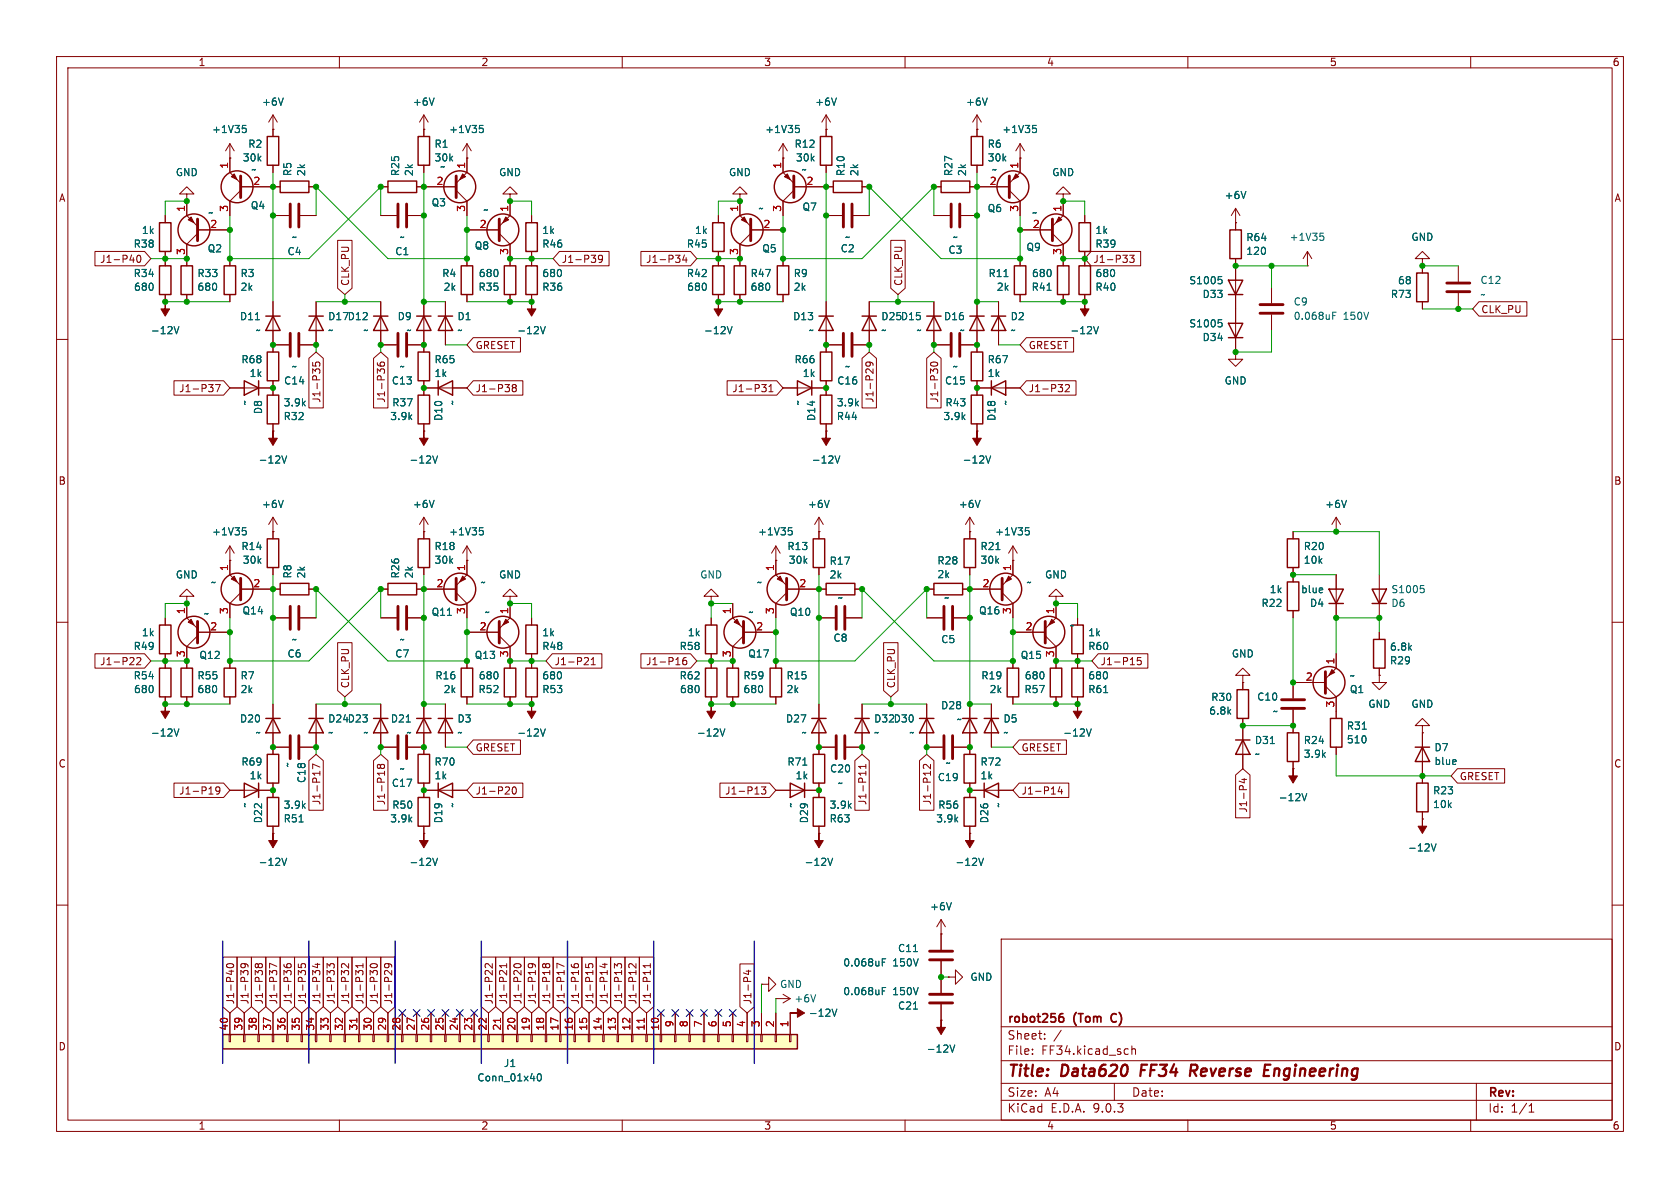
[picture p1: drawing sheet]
<svg xmlns="http://www.w3.org/2000/svg" width="297mm" height="210mm" viewBox="0 0 297 210" stroke-linecap="round" stroke-linejoin="round" font-family="sans-serif">
<defs><g id="words">
<g font-size="2.8" fill="#840000">
<text x="178" y="190.9">Title:</text>
<text x="187.7" y="190.9">Data620</text>
<text x="202.5" y="190.9">FF34</text>
<text x="212" y="190.9">Reverse</text>
<text x="225.9" y="190.9">Engineering</text>
</g>
<g font-size="2.1" fill="#840000">
<text x="178" y="184">Sheet:</text>
<text x="178" y="181.2">robot256</text>
<text x="189.9" y="181.2">(Tom</text>
<text x="197.1" y="181.2">C)</text>
<text x="178" y="186.7">File:</text>
<text x="184.1" y="186.7">FF34.kicad_sch</text>
<text x="178" y="196.9">KiCad</text>
<text x="178" y="194.1">Size:</text>
<text x="184.7" y="194.1">A4</text>
<text x="185.7" y="196.9">E.D.A.</text>
<text x="193.3" y="196.9">9.0.3</text>
<text x="200" y="194.1">Date:</text>
<text x="263" y="194.3">Rev:</text>
<text x="263" y="196.9">Id:</text>
<text x="267.1" y="196.9">1/1</text>
</g>
<g font-size="1.8" fill="#840000">
<text x="35" y="11.9">1</text>
<text x="85" y="11.9">2</text>
<text x="135" y="11.9">3</text>
<text x="185" y="11.9">4</text>
<text x="235" y="11.9">5</text>
<text x="285" y="11.9">6</text>
<text x="10.3" y="35.9">A</text>
<text x="285.3" y="35.9">A</text>
<text x="17.6" y="46.7">J1-P40</text>
<text x="99.2" y="46.7">J1-P39</text>
<text x="114.1" y="46.7">J1-P34</text>
<text x="193.2" y="46.7">J1-P33</text>
<text x="61.9" y="50.6" transform="rotate(-90 61.9 50.6)">CLK_PU</text>
<text x="159.7" y="50.6" transform="rotate(-90 159.7 50.6)">CLK_PU</text>
<text x="261.8" y="55.6">CLK_PU</text>
<text x="84" y="61.9">GRESET</text>
<text x="181.8" y="61.9">GRESET</text>
<text x="31.6" y="69.5">J1-P37</text>
<text x="56.8" y="71.3" transform="rotate(-90 56.8 71.3)">J1-P35</text>
<text x="68.3" y="71.3" transform="rotate(-90 68.3 71.3)">J1-P36</text>
<text x="84" y="69.5">J1-P38</text>
<text x="129.4" y="69.5">J1-P31</text>
<text x="154.6" y="71.3" transform="rotate(-90 154.6 71.3)">J1-P29</text>
<text x="166.1" y="71.3" transform="rotate(-90 166.1 71.3)">J1-P30</text>
<text x="181.8" y="69.5">J1-P32</text>
<text x="10.3" y="85.9">B</text>
<text x="285.3" y="85.9">B</text>
<text x="17.6" y="117.8">J1-P22</text>
<text x="97.9" y="117.8">J1-P21</text>
<text x="114.1" y="117.8">J1-P16</text>
<text x="194.5" y="117.8">J1-P15</text>
<text x="61.9" y="121.8" transform="rotate(-90 61.9 121.8)">CLK_PU</text>
<text x="158.4" y="121.8" transform="rotate(-90 158.4 121.8)">CLK_PU</text>
<text x="10.3" y="135.9">C</text>
<text x="84" y="133">GRESET</text>
<text x="180.5" y="133">GRESET</text>
<text x="285.3" y="135.9">C</text>
<text x="31.6" y="140.7">J1-P19</text>
<text x="56.8" y="142.4" transform="rotate(-90 56.8 142.4)">J1-P17</text>
<text x="68.3" y="142.4" transform="rotate(-90 68.3 142.4)">J1-P18</text>
<text x="84" y="140.7">J1-P20</text>
<text x="128.1" y="140.7">J1-P13</text>
<text x="153.4" y="142.4" transform="rotate(-90 153.4 142.4)">J1-P11</text>
<text x="164.8" y="142.4" transform="rotate(-90 164.8 142.4)">J1-P12</text>
<text x="180.5" y="140.7">J1-P14</text>
<text x="220.7" y="143.8" transform="rotate(-90 220.7 143.8)">J1-P4</text>
<text x="258" y="138.1">GRESET</text>
<text x="41.6" y="177.6" transform="rotate(-90 41.6 177.6)">J1-P40</text>
<text x="44.1" y="177.6" transform="rotate(-90 44.1 177.6)">J1-P39</text>
<text x="46.7" y="177.6" transform="rotate(-90 46.7 177.6)">J1-P38</text>
<text x="49.2" y="177.6" transform="rotate(-90 49.2 177.6)">J1-P37</text>
<text x="51.8" y="177.6" transform="rotate(-90 51.8 177.6)">J1-P36</text>
<text x="54.3" y="177.6" transform="rotate(-90 54.3 177.6)">J1-P35</text>
<text x="56.8" y="177.6" transform="rotate(-90 56.8 177.6)">J1-P34</text>
<text x="59.4" y="177.6" transform="rotate(-90 59.4 177.6)">J1-P33</text>
<text x="61.9" y="177.6" transform="rotate(-90 61.9 177.6)">J1-P32</text>
<text x="64.5" y="177.6" transform="rotate(-90 64.5 177.6)">J1-P31</text>
<text x="67" y="177.6" transform="rotate(-90 67 177.6)">J1-P30</text>
<text x="69.5" y="177.6" transform="rotate(-90 69.5 177.6)">J1-P29</text>
<text x="87.3" y="177.6" transform="rotate(-90 87.3 177.6)">J1-P22</text>
<text x="89.9" y="177.6" transform="rotate(-90 89.9 177.6)">J1-P21</text>
<text x="92.4" y="177.6" transform="rotate(-90 92.4 177.6)">J1-P20</text>
<text x="94.9" y="177.6" transform="rotate(-90 94.9 177.6)">J1-P19</text>
<text x="97.5" y="177.6" transform="rotate(-90 97.5 177.6)">J1-P18</text>
<text x="100" y="177.6" transform="rotate(-90 100 177.6)">J1-P17</text>
<text x="102.6" y="177.6" transform="rotate(-90 102.6 177.6)">J1-P16</text>
<text x="105.1" y="177.6" transform="rotate(-90 105.1 177.6)">J1-P15</text>
<text x="107.6" y="177.6" transform="rotate(-90 107.6 177.6)">J1-P14</text>
<text x="110.2" y="177.6" transform="rotate(-90 110.2 177.6)">J1-P13</text>
<text x="112.7" y="177.6" transform="rotate(-90 112.7 177.6)">J1-P12</text>
<text x="115.3" y="177.6" transform="rotate(-90 115.3 177.6)">J1-P11</text>
<text x="133" y="177.6" transform="rotate(-90 133 177.6)">J1-P4</text>
<text x="10.3" y="185.9">D</text>
<text x="285.3" y="185.9">D</text>
<text x="35" y="199.9">1</text>
<text x="85" y="199.9">2</text>
<text x="135" y="199.9">3</text>
<text x="185" y="199.9">4</text>
<text x="235" y="199.9">5</text>
<text x="285" y="199.9">6</text>
</g>
<g font-size="1.8" fill="#006464">
<text x="37.4" y="23.7">+1V35</text>
<text x="46.2" y="18.9">+6V</text>
<text x="72.9" y="18.9">+6V</text>
<text x="79.3" y="23.7">+1V35</text>
<text x="135.2" y="23.7">+1V35</text>
<text x="144" y="18.9">+6V</text>
<text x="170.7" y="18.9">+6V</text>
<text x="177.1" y="23.7">+1V35</text>
<text x="42.8" y="28.7">30k</text>
<text x="43.8" y="26.3">R2</text>
<text x="76.7" y="26.3">R1</text>
<text x="76.7" y="28.7">30k</text>
<text x="140.4" y="26.3">R12</text>
<text x="140.6" y="28.7">30k</text>
<text x="174.5" y="26.3">R6</text>
<text x="174.5" y="28.7">30k</text>
<text x="31" y="31.3">GND</text>
<text x="44.3" y="30.8">~</text>
<text x="51.7" y="31.2" transform="rotate(-90 51.7 31.2)">R5</text>
<text x="54.1" y="31.2" transform="rotate(-90 54.1 31.2)">2k</text>
<text x="70.8" y="31.2" transform="rotate(-90 70.8 31.2)">R25</text>
<text x="73.2" y="31.2" transform="rotate(-90 73.2 31.2)">2k</text>
<text x="77.7" y="30.3">~</text>
<text x="88.1" y="31.3">GND</text>
<text x="128.8" y="31.3">GND</text>
<text x="141.6" y="30.8">~</text>
<text x="149.5" y="31.2" transform="rotate(-90 149.5 31.2)">R10</text>
<text x="151.9" y="31.2" transform="rotate(-90 151.9 31.2)">2k</text>
<text x="168.6" y="31.2" transform="rotate(-90 168.6 31.2)">R27</text>
<text x="171" y="31.2" transform="rotate(-90 171 31.2)">2k</text>
<text x="175.3" y="30.8">~</text>
<text x="185.9" y="31.3">GND</text>
<text x="216.4" y="35.4">+6V</text>
<text x="25" y="41.6">1k</text>
<text x="36.7" y="38.5">~</text>
<text x="44.2" y="37.2">Q4</text>
<text x="76.2" y="36.7">Q3</text>
<text x="85.4" y="37.9">~</text>
<text x="95.8" y="41.6">1k</text>
<text x="122.8" y="41.6">1k</text>
<text x="134" y="37.7">~</text>
<text x="141.8" y="37.4">Q7</text>
<text x="174.5" y="37.7">Q6</text>
<text x="182.4" y="38.5">~</text>
<text x="193.6" y="41.6">1k</text>
<text x="23.5" y="44">R38</text>
<text x="36.6" y="44.8">Q2</text>
<text x="50.7" y="45.3">C4</text>
<text x="51.5" y="42.8">~</text>
<text x="69.8" y="45.3">C1</text>
<text x="70.6" y="42.8">~</text>
<text x="83.8" y="44.3">Q8</text>
<text x="95.8" y="44">R46</text>
<text x="121.3" y="44">R45</text>
<text x="134.7" y="44.8">Q5</text>
<text x="148.5" y="44.8">C2</text>
<text x="149.3" y="42.8">~</text>
<text x="167.6" y="45.1">C3</text>
<text x="168.4" y="42.8">~</text>
<text x="181.4" y="44.6">Q9</text>
<text x="193.6" y="44">R39</text>
<text x="220.2" y="45.3">120</text>
<text x="220.2" y="42.8">R64</text>
<text x="227.9" y="42.8">+1V35</text>
<text x="249.4" y="42.8">GND</text>
<text x="23.5" y="49.2">R34</text>
<text x="23.6" y="51.6">680</text>
<text x="34.8" y="51.6">680</text>
<text x="34.8" y="49.2">R33</text>
<text x="42.4" y="49.2">R3</text>
<text x="42.4" y="51.6">2k</text>
<text x="78.1" y="49.2">R4</text>
<text x="78.3" y="51.6">2k</text>
<text x="84.5" y="51.6">R35</text>
<text x="84.6" y="49.2">680</text>
<text x="95.8" y="49.2">680</text>
<text x="95.8" y="51.6">R36</text>
<text x="121.3" y="49.2">R42</text>
<text x="121.4" y="51.6">680</text>
<text x="132.6" y="51.6">680</text>
<text x="132.6" y="49.2">R47</text>
<text x="140.2" y="49.2">R9</text>
<text x="140.2" y="51.6">2k</text>
<text x="174.7" y="49.2">R11</text>
<text x="176.1" y="51.6">2k</text>
<text x="182.3" y="51.6">R41</text>
<text x="182.3" y="49.2">680</text>
<text x="193.6" y="49.2">680</text>
<text x="193.6" y="51.6">R40</text>
<text x="210.1" y="50.5">S1005</text>
<text x="212.5" y="52.9">D33</text>
<text x="245.8" y="52.9">R73</text>
<text x="247.1" y="50.5">68</text>
<text x="261.6" y="52.9">~</text>
<text x="261.6" y="50.4">C12</text>
<text x="26.6" y="59.3">-12V</text>
<text x="42.3" y="56.8">D11</text>
<text x="45.1" y="59.2">~</text>
<text x="57.9" y="59.2">~</text>
<text x="57.9" y="56.8">D17D12</text>
<text x="64.2" y="59.2">~</text>
<text x="70.2" y="56.8">D9</text>
<text x="71.8" y="59.2">~</text>
<text x="80.8" y="56.8">D1</text>
<text x="80.8" y="59.2">~</text>
<text x="91.3" y="59.3">-12V</text>
<text x="124.4" y="59.3">-12V</text>
<text x="140.1" y="56.8">D13</text>
<text x="142.9" y="59.2">~</text>
<text x="155.7" y="59.2">~</text>
<text x="155.7" y="56.8">D25D15</text>
<text x="161.9" y="59.2">~</text>
<text x="166.8" y="56.8">D16</text>
<text x="169.6" y="59.2">~</text>
<text x="178.6" y="56.8">D2</text>
<text x="178.6" y="59.2">~</text>
<text x="189.1" y="59.3">-12V</text>
<text x="210.1" y="58.1">S1005</text>
<text x="228.6" y="54.2">C9</text>
<text x="228.6" y="56.7">0.068uF</text>
<text x="237.5" y="56.7">150V</text>
<text x="42.6" y="64.4">R68</text>
<text x="51.5" y="65.6">~</text>
<text x="70.6" y="65.6">~</text>
<text x="76.7" y="64.4">R65</text>
<text x="140.4" y="64.4">R66</text>
<text x="149.3" y="65.6">~</text>
<text x="168.4" y="65.6">~</text>
<text x="174.5" y="64.4">R67</text>
<text x="212.5" y="60.5">D34</text>
<text x="44" y="66.8">1k</text>
<text x="44.1" y="71.7" transform="rotate(-90 44.1 71.7)">~</text>
<text x="50.1" y="68.2">C14</text>
<text x="69.2" y="68.2">C13</text>
<text x="76.7" y="66.8">1k</text>
<text x="80.8" y="71.7" transform="rotate(-90 80.8 71.7)">~</text>
<text x="141.8" y="66.8">1k</text>
<text x="141.9" y="71.7" transform="rotate(-90 141.9 71.7)">~</text>
<text x="147.9" y="68.2">C16</text>
<text x="167" y="68.2">C15</text>
<text x="174.5" y="66.8">1k</text>
<text x="178.6" y="71.7" transform="rotate(-90 178.6 71.7)">~</text>
<text x="216.4" y="68.2">GND</text>
<text x="46.5" y="73.3" transform="rotate(-90 46.5 73.3)">D8</text>
<text x="50" y="72">3.9k</text>
<text x="50" y="74.5">R32</text>
<text x="68.9" y="74.5">3.9k</text>
<text x="69.3" y="72">R37</text>
<text x="78.4" y="74.5" transform="rotate(-90 78.4 74.5)">D10</text>
<text x="144.3" y="74.5" transform="rotate(-90 144.3 74.5)">D14</text>
<text x="147.8" y="72">3.9k</text>
<text x="147.8" y="74.5">R44</text>
<text x="166.7" y="74.5">3.9k</text>
<text x="167" y="72">R43</text>
<text x="176.2" y="74.5" transform="rotate(-90 176.2 74.5)">D18</text>
<text x="45.6" y="82.1">-12V</text>
<text x="72.3" y="82.1">-12V</text>
<text x="143.4" y="82.1">-12V</text>
<text x="170.1" y="82.1">-12V</text>
<text x="46.2" y="90">+6V</text>
<text x="72.9" y="90">+6V</text>
<text x="142.7" y="90">+6V</text>
<text x="169.4" y="90">+6V</text>
<text x="234.2" y="90">+6V</text>
<text x="37.4" y="94.8">+1V35</text>
<text x="79.3" y="94.8">+1V35</text>
<text x="133.9" y="94.8">+1V35</text>
<text x="175.8" y="94.8">+1V35</text>
<text x="42.6" y="97.4">R14</text>
<text x="42.8" y="99.9">30k</text>
<text x="76.7" y="99.9">30k</text>
<text x="76.7" y="97.4">R18</text>
<text x="139.1" y="97.4">R13</text>
<text x="139.3" y="99.9">30k</text>
<text x="146.6" y="100">R17</text>
<text x="165.6" y="100">R28</text>
<text x="173.2" y="99.9">30k</text>
<text x="173.2" y="97.4">R21</text>
<text x="230.4" y="99.9">10k</text>
<text x="230.4" y="97.4">R20</text>
<text x="31" y="102.5">GND</text>
<text x="37.2" y="103.8">~</text>
<text x="51.7" y="102.4" transform="rotate(-90 51.7 102.4)">R8</text>
<text x="54.1" y="102.4" transform="rotate(-90 54.1 102.4)">2k</text>
<text x="70.8" y="102.4" transform="rotate(-90 70.8 102.4)">R26</text>
<text x="73.2" y="102.4" transform="rotate(-90 73.2 102.4)">2k</text>
<text x="84.9" y="103.8">~</text>
<text x="88.1" y="102.5">GND</text>
<text x="123.7" y="102.5">GND</text>
<text x="133.7" y="103.8">~</text>
<text x="146.6" y="102.5">2k</text>
<text x="148" y="106.5">~</text>
<text x="165.6" y="102.4">2k</text>
<text x="166.8" y="106.5">~</text>
<text x="181.4" y="103.8">~</text>
<text x="184.7" y="102.5">GND</text>
<text x="222.9" y="107.5">R22</text>
<text x="224.4" y="105.1">1k</text>
<text x="229.9" y="105.1">blue</text>
<text x="231.5" y="107.5">D4</text>
<text x="245.9" y="107.5">D6</text>
<text x="245.9" y="105.1">S1005</text>
<text x="25" y="112.7">1k</text>
<text x="36" y="109.3">~</text>
<text x="42.8" y="108.8">Q14</text>
<text x="51.5" y="113.9">~</text>
<text x="70.6" y="113.9">~</text>
<text x="76.2" y="109.1">Q11</text>
<text x="85.6" y="109.1">~</text>
<text x="95.8" y="112.7">1k</text>
<text x="121.5" y="112.7">1k</text>
<text x="132.2" y="109.1">~</text>
<text x="139.5" y="109.1">Q10</text>
<text x="147.2" y="113.6">C8</text>
<text x="166.3" y="113.9">C5</text>
<text x="173" y="108.8">Q16</text>
<text x="189" y="111.4">~</text>
<text x="192.3" y="112.7">1k</text>
<text x="23.5" y="115.1">R49</text>
<text x="35.2" y="116.7">Q12</text>
<text x="50.7" y="116.4">C6</text>
<text x="69.8" y="116.4">C7</text>
<text x="83.8" y="116.7">Q13</text>
<text x="95.8" y="115.1">R48</text>
<text x="120.1" y="115.1">R58</text>
<text x="132.2" y="116.4">Q17</text>
<text x="180.3" y="116.7">Q15</text>
<text x="192.3" y="115.1">R60</text>
<text x="217.7" y="116.4">GND</text>
<text x="245.6" y="115.2">6.8k</text>
<text x="245.6" y="117.6">R29</text>
<text x="23.5" y="120.3">R54</text>
<text x="23.6" y="122.7">680</text>
<text x="34.8" y="122.7">680</text>
<text x="34.8" y="120.3">R55</text>
<text x="42.4" y="120.3">R7</text>
<text x="42.4" y="122.7">2k</text>
<text x="76.9" y="120.3">R16</text>
<text x="78.3" y="122.7">2k</text>
<text x="84.5" y="122.7">R52</text>
<text x="84.6" y="120.3">680</text>
<text x="95.8" y="120.3">680</text>
<text x="95.8" y="122.7">R53</text>
<text x="120.1" y="120.3">R62</text>
<text x="120.1" y="122.7">680</text>
<text x="131.3" y="122.7">680</text>
<text x="131.3" y="120.3">R59</text>
<text x="138.9" y="120.3">R15</text>
<text x="138.9" y="122.7">2k</text>
<text x="166.3" y="125.6">D28</text>
<text x="173.4" y="120.3">R19</text>
<text x="174.8" y="122.7">2k</text>
<text x="181" y="122.7">R57</text>
<text x="181.1" y="120.3">680</text>
<text x="192.3" y="120.3">680</text>
<text x="192.3" y="122.7">R61</text>
<text x="214" y="124.1">R30</text>
<text x="222.2" y="124.1">C10</text>
<text x="238.5" y="120.3">~</text>
<text x="238.5" y="122.7">Q1</text>
<text x="241.8" y="125.3">GND</text>
<text x="249.4" y="125.3">GND</text>
<text x="26.6" y="130.4">-12V</text>
<text x="42.3" y="127.9">D20</text>
<text x="45.1" y="130.3">~</text>
<text x="57.9" y="130.3">~</text>
<text x="57.9" y="127.9">D24D23</text>
<text x="64.2" y="130.3">~</text>
<text x="69" y="127.9">D21</text>
<text x="71.8" y="130.3">~</text>
<text x="80.8" y="127.9">D3</text>
<text x="80.8" y="130.3">~</text>
<text x="91.3" y="130.4">-12V</text>
<text x="123.1" y="130.4">-12V</text>
<text x="138.8" y="127.9">D27</text>
<text x="141.6" y="130.3">~</text>
<text x="154.4" y="130.3">~</text>
<text x="154.4" y="127.9">D32D30</text>
<text x="160.7" y="130.3">~</text>
<text x="169.1" y="128">~</text>
<text x="177.3" y="127.9">D5</text>
<text x="177.3" y="130.3">~</text>
<text x="187.9" y="130.4">-12V</text>
<text x="213.7" y="126.5">6.8k</text>
<text x="221.8" y="131.7">D31</text>
<text x="224.9" y="126.6">~</text>
<text x="230.4" y="131.7">R24</text>
<text x="238" y="131.6">510</text>
<text x="238" y="129.2">R31</text>
<text x="42.6" y="135.5">R69</text>
<text x="44" y="138">1k</text>
<text x="51.7" y="135.7" transform="rotate(-90 51.7 135.7)">~</text>
<text x="70.6" y="136.8">~</text>
<text x="76.7" y="135.5">R70</text>
<text x="76.7" y="138">1k</text>
<text x="139.1" y="135.5">R71</text>
<text x="140.6" y="138">1k</text>
<text x="146.6" y="136.8">C20</text>
<text x="167.1" y="135.7">~</text>
<text x="173.2" y="135.5">R72</text>
<text x="173.2" y="138">1k</text>
<text x="221.8" y="134.2">~</text>
<text x="230.4" y="134.2">3.9k</text>
<text x="253.5" y="133">D7</text>
<text x="253.5" y="135.4">blue</text>
<text x="44.1" y="142.9" transform="rotate(-90 44.1 142.9)">~</text>
<text x="50" y="143.2">3.9k</text>
<text x="54.2" y="138.5" transform="rotate(-90 54.2 138.5)">C18</text>
<text x="69.2" y="139.3">C17</text>
<text x="69.3" y="143.2">R50</text>
<text x="80.8" y="142.9" transform="rotate(-90 80.8 142.9)">~</text>
<text x="140.6" y="142.9" transform="rotate(-90 140.6 142.9)">~</text>
<text x="146.6" y="143.2">3.9k</text>
<text x="148" y="139.3">~</text>
<text x="165.7" y="138.3">C19</text>
<text x="165.8" y="143.2">R56</text>
<text x="177.3" y="142.9" transform="rotate(-90 177.3 142.9)">~</text>
<text x="226" y="141.8">-12V</text>
<text x="253.2" y="143">10k</text>
<text x="253.2" y="140.6">R23</text>
<text x="46.5" y="145.6" transform="rotate(-90 46.5 145.6)">D22</text>
<text x="50" y="145.6">R51</text>
<text x="68.9" y="145.6">3.9k</text>
<text x="78.4" y="145.6" transform="rotate(-90 78.4 145.6)">D19</text>
<text x="143" y="145.6" transform="rotate(-90 143 145.6)">D29</text>
<text x="146.6" y="145.6">R63</text>
<text x="165.4" y="145.6">3.9k</text>
<text x="174.9" y="145.6" transform="rotate(-90 174.9 145.6)">D26</text>
<text x="45.6" y="153.3">-12V</text>
<text x="72.3" y="153.3">-12V</text>
<text x="142.1" y="153.3">-12V</text>
<text x="168.8" y="153.3">-12V</text>
<text x="248.8" y="150.7">-12V</text>
<text x="164.3" y="161.1">+6V</text>
<text x="149" y="171">0.068uF</text>
<text x="157.8" y="171">150V</text>
<text x="158.7" y="168.5">C11</text>
<text x="171.5" y="173.6">GND</text>
<text x="137.8" y="174.9">GND</text>
<text x="140.3" y="177.4">+6V</text>
<text x="142.9" y="179.9">-12V</text>
<text x="149" y="176.1">0.068uF</text>
<text x="157.8" y="176.1">150V</text>
<text x="158.7" y="178.7">C21</text>
<text x="84.3" y="191.4">Conn_01x40</text>
<text x="89" y="188.8">J1</text>
<text x="163.7" y="186.3">-12V</text>
</g>
<g font-size="1.8" fill="#a90000">
<text x="40.4" y="29.9" transform="rotate(-90 40.4 29.9)">1</text>
<text x="82.3" y="29.9" transform="rotate(-90 82.3 29.9)">1</text>
<text x="138.2" y="29.9" transform="rotate(-90 138.2 29.9)">1</text>
<text x="180.1" y="29.9" transform="rotate(-90 180.1 29.9)">1</text>
<text x="44.7" y="32.8">2</text>
<text x="77.1" y="32.8">2</text>
<text x="142.5" y="32.8">2</text>
<text x="174.9" y="32.8">2</text>
<text x="32.8" y="37.5" transform="rotate(-90 32.8 37.5)">1</text>
<text x="37.1" y="40.4">2</text>
<text x="40.4" y="37.5" transform="rotate(-90 40.4 37.5)">3</text>
<text x="82.3" y="37.5" transform="rotate(-90 82.3 37.5)">3</text>
<text x="84.7" y="40.4">2</text>
<text x="89.9" y="37.5" transform="rotate(-90 89.9 37.5)">1</text>
<text x="130.6" y="37.5" transform="rotate(-90 130.6 37.5)">1</text>
<text x="134.9" y="40.4">2</text>
<text x="138.2" y="37.5" transform="rotate(-90 138.2 37.5)">3</text>
<text x="180.1" y="37.5" transform="rotate(-90 180.1 37.5)">3</text>
<text x="182.5" y="40.4">2</text>
<text x="187.7" y="37.5" transform="rotate(-90 187.7 37.5)">1</text>
<text x="32.8" y="45.2" transform="rotate(-90 32.8 45.2)">3</text>
<text x="89.9" y="45.2" transform="rotate(-90 89.9 45.2)">3</text>
<text x="130.6" y="45.2" transform="rotate(-90 130.6 45.2)">3</text>
<text x="187.7" y="45.2" transform="rotate(-90 187.7 45.2)">3</text>
<text x="40.4" y="101" transform="rotate(-90 40.4 101)">1</text>
<text x="82.3" y="101" transform="rotate(-90 82.3 101)">1</text>
<text x="136.9" y="101" transform="rotate(-90 136.9 101)">1</text>
<text x="178.8" y="101" transform="rotate(-90 178.8 101)">1</text>
<text x="44.7" y="103.9">2</text>
<text x="77.1" y="103.9">2</text>
<text x="141.2" y="103.9">2</text>
<text x="173.6" y="103.9">2</text>
<text x="32.8" y="108.7" transform="rotate(-90 32.8 108.7)">1</text>
<text x="37.1" y="111.5">2</text>
<text x="40.4" y="108.7" transform="rotate(-90 40.4 108.7)">3</text>
<text x="82.3" y="108.7" transform="rotate(-90 82.3 108.7)">3</text>
<text x="84.7" y="111.5">2</text>
<text x="89.9" y="108.7" transform="rotate(-90 89.9 108.7)">1</text>
<text x="129.3" y="108.7" transform="rotate(-90 129.3 108.7)">1</text>
<text x="133.6" y="111.5">2</text>
<text x="136.9" y="108.7" transform="rotate(-90 136.9 108.7)">3</text>
<text x="178.8" y="108.7" transform="rotate(-90 178.8 108.7)">3</text>
<text x="181.2" y="111.5">2</text>
<text x="186.4" y="108.7" transform="rotate(-90 186.4 108.7)">1</text>
<text x="32.8" y="116.3" transform="rotate(-90 32.8 116.3)">3</text>
<text x="89.9" y="116.3" transform="rotate(-90 89.9 116.3)">3</text>
<text x="129.3" y="116.3" transform="rotate(-90 129.3 116.3)">3</text>
<text x="186.4" y="116.3" transform="rotate(-90 186.4 116.3)">3</text>
<text x="236" y="117.5" transform="rotate(-90 236 117.5)">1</text>
<text x="230.8" y="120.4">2</text>
<text x="236" y="125.2" transform="rotate(-90 236 125.2)">3</text>
<text x="40.4" y="182.3" transform="rotate(-90 40.4 182.3)">40</text>
<text x="42.9" y="182.3" transform="rotate(-90 42.9 182.3)">39</text>
<text x="45.5" y="182.3" transform="rotate(-90 45.5 182.3)">38</text>
<text x="48" y="182.3" transform="rotate(-90 48 182.3)">37</text>
<text x="50.5" y="182.3" transform="rotate(-90 50.5 182.3)">36</text>
<text x="53.1" y="182.3" transform="rotate(-90 53.1 182.3)">35</text>
<text x="55.6" y="182.3" transform="rotate(-90 55.6 182.3)">34</text>
<text x="58.2" y="182.3" transform="rotate(-90 58.2 182.3)">33</text>
<text x="60.7" y="182.3" transform="rotate(-90 60.7 182.3)">32</text>
<text x="63.2" y="182.3" transform="rotate(-90 63.2 182.3)">31</text>
<text x="65.8" y="182.3" transform="rotate(-90 65.8 182.3)">30</text>
<text x="68.3" y="182.3" transform="rotate(-90 68.3 182.3)">29</text>
<text x="70.9" y="182.3" transform="rotate(-90 70.9 182.3)">28</text>
<text x="73.4" y="182.3" transform="rotate(-90 73.4 182.3)">27</text>
<text x="75.9" y="182.3" transform="rotate(-90 75.9 182.3)">26</text>
<text x="78.5" y="182.3" transform="rotate(-90 78.5 182.3)">25</text>
<text x="81" y="182.3" transform="rotate(-90 81 182.3)">24</text>
<text x="83.6" y="182.3" transform="rotate(-90 83.6 182.3)">23</text>
<text x="86.1" y="182.3" transform="rotate(-90 86.1 182.3)">22</text>
<text x="88.6" y="182.3" transform="rotate(-90 88.6 182.3)">21</text>
<text x="91.2" y="182.3" transform="rotate(-90 91.2 182.3)">20</text>
<text x="93.7" y="182.3" transform="rotate(-90 93.7 182.3)">19</text>
<text x="96.3" y="182.3" transform="rotate(-90 96.3 182.3)">18</text>
<text x="98.8" y="182.3" transform="rotate(-90 98.8 182.3)">17</text>
<text x="101.3" y="182.3" transform="rotate(-90 101.3 182.3)">16</text>
<text x="103.9" y="182.3" transform="rotate(-90 103.9 182.3)">15</text>
<text x="106.4" y="182.3" transform="rotate(-90 106.4 182.3)">14</text>
<text x="109" y="182.3" transform="rotate(-90 109 182.3)">13</text>
<text x="111.5" y="182.3" transform="rotate(-90 111.5 182.3)">12</text>
<text x="114" y="182.3" transform="rotate(-90 114 182.3)">11</text>
<text x="116.6" y="182.3" transform="rotate(-90 116.6 182.3)">10</text>
<text x="119.1" y="181.7" transform="rotate(-90 119.1 181.7)">9</text>
<text x="121.7" y="181.7" transform="rotate(-90 121.7 181.7)">8</text>
<text x="124.2" y="181.7" transform="rotate(-90 124.2 181.7)">7</text>
<text x="126.7" y="181.7" transform="rotate(-90 126.7 181.7)">6</text>
<text x="129.3" y="181.7" transform="rotate(-90 129.3 181.7)">5</text>
<text x="131.8" y="181.7" transform="rotate(-90 131.8 181.7)">4</text>
<text x="134.4" y="181.7" transform="rotate(-90 134.4 181.7)">3</text>
<text x="136.9" y="181.7" transform="rotate(-90 136.9 181.7)">2</text>
<text x="139.4" y="181.7" transform="rotate(-90 139.4 181.7)">1</text>
</g>
</g></defs>
<g fill="none" stroke="#840000" stroke-width=".18">
<path d="M10 10h277v190h-277zM12 12h273v186h-273zM60 10v2M110 10v2M160 10v2M210 10v2M260 10v2M29.2 38.1v1.3M33 34.3h-1.3l1.3-1.3 1.3 1.3h-1.3v1.3M33 35.6h.1M33 35.6v2.5l1.9 1.9M40.6 25.4v5.1l1.9 1.9"/>
<path d="M40.6 27.9h.1M40.6 25.4l.8 1.3M40.6 25.4l-.7 1.3M42.5 33h7M42.5 33.7l-1.9 1.9v2.5M48.3 22.9h.1M48.3 20.3v3.8M48.3 29.2v1.3M48.3 38.1h2.8M48.3 20.3l-.8 1.3M48.3 20.3l.7 1.3M53.1 38.1h2.8"/>
<path d="M54.6 33h1.3M67.3 33h1.3M67.3 38.1h2.8M72.1 38.1h2.8M73.7 33h6.9M74.9 22.9h.1M74.9 20.3v3.8M74.9 29.2v1.3M74.9 20.3l-.7 1.3M74.9 20.3l.8 1.3M80.6 33.7l1.9 1.9v2.5M82.5 27.9h.1"/>
<path d="M82.5 25.4v5.1l-1.9 1.9M82.5 25.4l-.7 1.3M82.5 25.4l.8 1.3M90.2 35.6v2.5l-1.9 1.9M90.2 34.3h1.2l-1.2-1.3-1.3 1.3h1.3v1.3M90.2 35.6h.1M94 38.1v1.3M127 38.1v1.3M130.8 35.6v2.5l1.9 1.9M130.8 34.3h-1.3l1.3-1.3 1.3 1.3h-1.3v1.3M130.8 35.6h.1M138.4 25.4v5.1l1.9 1.9"/>
<path d="M138.4 27.9h.1M138.4 25.4l.8 1.3M138.4 25.4l-.7 1.3M140.3 33.7l-1.9 1.9v2.5M140.3 33h7M146 22.9h.1M146 20.3v3.8M146 29.2v1.3M146 38.1h2.8M146 20.3l.8 1.3M146 20.3l-.7 1.3M150.9 38.1h2.8"/>
<path d="M152.4 33h1.3M165.1 33h1.3M165.1 38.1h2.8M169.9 38.1h2.8M171.4 33h7M172.7 22.9h.1M172.7 20.3v3.8M172.7 29.2v1.3M172.7 20.3l-.7 1.3M172.7 20.3l.8 1.3M178.4 33.7l1.9 1.9v2.5M180.3 27.9h.1"/>
<path d="M180.3 25.4v5.1l-1.9 1.9M180.3 25.4l-.7 1.3M180.3 25.4l.8 1.3M188 35.6v2.5l-1.9 1.9M188 34.3h1.2l-1.2-1.3-1.3 1.3h1.3v1.3M188 35.6h.1M191.8 38.1v1.3M218.4 39.4h.1M218.4 36.8v3.8M218.4 36.8l-.7 1.3M218.4 36.8l.8 1.3M29.2 53.3h.1"/>
<path d="M29.2 44.5v2.5M29.2 52.1v1.2M33 52.1v1.2M34.9 40.6h5.7M34.9 41.3l-1.9 1.9v3.8M40.6 45.7v1.3M40.6 52.1v1.2M48.3 53.3v8.9M55.9 53.3v7.7h-2.8M67.3 53.3v7.7h2.8M74.9 53.3v8.9M78.7 53.3v7.7"/>
<path d="M82.5 40.6h5.8M82.5 45.7v1.3M82.5 52.1v1.2M88.3 41.3l1.9 1.9v3.8M90.2 52.1v1.2M94 53.3h.1M94 44.5v2.5M94 52.1v1.2M127 53.3h.1M127 44.5v2.5M127 52.1v1.2M130.8 52.1v1.2"/>
<path d="M132.7 41.3l-1.9 1.9v3.8M132.7 40.6h5.7M138.4 45.7v1.3M138.4 52.1v1.2M146 53.3v8.9M153.7 53.3v7.7h-2.8M165.1 53.3v7.7h2.8M172.7 53.3v8.9M176.5 53.3v7.7M180.3 40.6h5.8M180.3 45.7v1.3M180.3 52.1v1.2"/>
<path d="M186.1 41.3l1.9 1.9v3.8M188 52.1v1.2M191.8 53.3h.1M191.8 44.5v2.5M191.8 52.1v1.2M218.4 45.7v16.5M224.8 50.8v2.8M224.8 55.6v2.8M231.1 47h.1M231.1 44.5l-.7 1.2M231.1 44.5l.8 1.2M231.1 44.5v2.5"/>
<path d="M251.5 45.7h1.2l-1.2-1.2-1.3 1.2h1.3v1.3M251.5 47h.1M251.5 47v1.3M251.5 53.3v1.3M257.8 47v2.8M257.8 51.8v2.8M10 60h2M40.6 68.6h7.7M48.3 76.2h.1M48.3 67.3v2.6M48.3 74.9v1.3M48.3 61h2.8"/>
<path d="M72.1 61h2.8M74.9 76.2h.1M74.9 68.6h7.6M74.9 67.3v2.6M74.9 74.9v1.3M138.4 68.6h7.6M146 76.2h.1M146 67.3v2.6M146 74.9v1.3M146 61h2.8M169.9 61h2.8M172.7 76.2h.1"/>
<path d="M172.7 67.3v2.6M172.7 74.9v1.3M172.7 68.6h7.6M218.4 62.2v1.3h1.3l-1.3 1.3-1.2-1.3h1.2M218.4 62.2h.1M285 60h2M40.6 96.5v5.1l1.9 1.9M40.6 99.1h.1M40.6 96.5l.8 1.3M40.6 96.5l-.7 1.3M48.3 94h.1M48.3 91.4v3.9"/>
<path d="M48.3 91.4l-.8 1.3M48.3 91.4l.7 1.3M74.9 94h.1M74.9 91.4v3.9M74.9 91.4l-.7 1.3M74.9 91.4l.8 1.3M82.5 99.1h.1M82.5 96.5v5.1l-1.9 1.9M82.5 96.5l-.7 1.3M82.5 96.5l.8 1.3M137.2 99.1h.1M137.2 96.5v5.1l1.9 1.9"/>
<path d="M137.2 96.5l-.8 1.3M137.2 96.5l.7 1.3M144.8 94h.1M144.8 91.4v2.6M144.8 91.4l-.8 1.3M144.8 91.4l.7 1.3M171.4 94h.1M171.4 91.4v3.9M171.4 91.4l-.7 1.3M171.4 91.4l.8 1.3M179.1 96.5v5.1l-1.9 1.9M179.1 99.1h.1"/>
<path d="M179.1 96.5l-.8 1.3M179.1 96.5l.7 1.3M228.6 94v1.3M236.2 94h.1M236.2 91.4v2.6M236.2 91.4l-.7 1.3M236.2 91.4l.8 1.3M10 110h2M29.2 109.2v1.3M29.2 115.6v2.5M33 106.7v2.5l1.9 1.9M33 105.4h-1.3l1.3-1.3 1.3 1.3h-1.3v1.3"/>
<path d="M33 106.7h.1M34.9 112.4l-1.9 1.9v3.8M34.9 111.8h5.7M40.6 116.8v1.3M42.5 104.1h7M42.5 104.8l-1.9 1.9v2.5M48.3 100.3v1.3M48.3 109.2h2.8M53.1 109.2h2.8M54.6 104.1h1.3M67.3 104.1h1.3M67.3 109.2h2.8"/>
<path d="M72.1 109.2h2.8M73.7 104.1h6.9M74.9 100.3v1.3M80.6 104.8l1.9 1.9v2.5M82.5 111.8h5.8M82.5 116.8v1.3M88.3 112.4l1.9 1.9v3.8M90.2 106.7v2.5l-1.9 1.9M90.2 105.4h1.2l-1.2-1.3-1.3 1.3h1.3v1.3M90.2 106.7h.1M94 109.2v1.3M94 115.6v2.5"/>
<path d="M125.7 105.4h-1.2l1.2-1.3 1.3 1.3h-1.3v1.3M125.7 106.7h.1M125.7 109.2v1.3M125.7 115.6v2.5M129.5 106.7v2.5l1.9 1.9M131.4 112.4l-1.9 1.9v3.8M131.4 111.8h5.8M137.2 116.8v1.3M139.1 104.8l-1.9 1.9v2.5M139.1 104.1h6.9M144.8 109.2h2.8M149.6 109.2h2.8"/>
<path d="M151.1 104.1h1.3M163.8 104.1h1.3M163.8 109.2h2.8M168.7 109.2h2.7M170.2 104.1h7M171.4 100.3v1.3M177.2 104.8l1.9 1.9v2.5M179.1 116.8v1.3M179.1 111.8h5.7M184.8 112.4l1.9 1.9v3.8M186.7 106.7v2.5l-1.9 1.9M186.7 105.4h1.3l-1.3-1.3-1.3 1.3h1.3v1.3"/>
<path d="M186.7 106.7h.1M190.5 109.2v1.3M190.5 115.6v2.5M219.7 119.4h1.3l-1.3-1.3-1.3 1.3h1.3v1.3M228.6 100.3v2.6M228.6 108v1.2M236.2 115.6v2.5l-1.9 1.9M236.2 101.6v7.6M243.8 119.4v1.3h1.3l-1.3 1.2-1.2-1.2h1.2M243.8 119.4h.1M243.8 101.6v7.6M243.8 111.8v1.2"/>
<path d="M243.8 118.1v1.3M285 110h2M29.2 124.5h.1M29.2 123.2v1.3M33 123.2v1.3M40.6 123.2v1.3M48.3 124.5v8.9M48.3 138.4v1.3M48.3 132.1h2.8M53.1 132.1h2.8M67.3 124.5v7.6h2.8M72.1 132.1h2.8"/>
<path d="M74.9 124.5v8.9M74.9 138.4v1.3h7.6M78.7 124.5v7.6M82.5 123.2v1.3M90.2 123.2v1.3M94 124.5h.1M94 123.2v1.3M125.7 124.5h.1M125.7 123.2v1.3M129.5 123.2v1.3M137.2 123.2v1.3M137.2 139.7h7.6"/>
<path d="M144.8 132.1h2.8M144.8 124.5v8.9M144.8 138.4v2.6M152.4 124.5v7.6h-2.8M163.8 124.5v7.6h2.8M168.7 132.1h2.7M171.4 124.5v8.9M171.4 138.4v2.6M171.4 139.7h7.7M175.3 124.5v7.6M179.1 123.2v1.3M186.7 123.2v1.3"/>
<path d="M190.5 124.5h.1M190.5 123.2v1.3M219.7 120.7h.1M219.7 120.7v1.2M219.7 127v8.9M228.6 135.9h.1M228.6 125.5v4M228.6 134.6v1.3M234.3 120.7h-5.7v2.7M234.3 121.3l1.9 1.9v3.8M236.2 132.1v1.3M251.5 128.3h1.2l-1.2-1.3-1.3 1.3h1.3v1.2"/>
<path d="M251.5 129.5h.1M251.5 129.5v8.9M48.3 147.3h.1M74.9 147.3h.1M144.8 147.3h.1M144.8 146.1v1.2M171.4 147.3h.1M171.4 146.1v1.2M251.5 144.8h.1M251.5 143.5v1.3M10 160h2M166.4 165.1h.1"/>
<path d="M166.4 162.6l.7 1.2M166.4 162.6l-.8 1.2M166.4 162.6v5.3M166.4 169.9v5.6M166.4 177.5v2.8M167.6 172.7h1.3v-1.2l1.3 1.2-1.3 1.3v-1.3M167.6 172.7h.1M177 166h108v32h-108zM285 160h2M60 198v2M110 198v2M160 198v2"/>
<path d="M166.4 180.3h.1M177 194.5h108M177 191.5h108M177 187.5h108M177 181.5h108M182.5 186.3v.1M182.5 185.5v.1M184.7 183.6v.1M184.7 182.8v.1M187.6 182.1l-1.3 2M197 191.5v3M199.3 185.4l.2 .1"/>
<path d="M199.5 186.3l-.2 .1M200.1 184.9v1.5M200.1 185.5l.2-.1 .4 .1v.9M210 198v2M260 198v2M261 191.5v6.5M270.3 196.6h.9M270.3 195.5l.4-.4v1.5"/>
</g>
<path d="M201.8 188.2l-.2 2M210.9 189.3l.6 .9M211.4 188.2h-.8l-.3 2M211.4 189.2l-.9 .1M223.4 190.2h.9M223.5 189.2h.7M223.6 188.2h1" fill="none" stroke="#840000" stroke-width=".4"/>
<path d="M187.3 179.8h.5l.3 .2-.2 .6h-.6M187.9 179.2l-.5 .1M196.6 179.4l-.2 .4 .2 .7" fill="none" stroke="#840000" stroke-width=".3"/>
<g fill="none" stroke="#840000" stroke-width=".25">
<path d="M28.2 39.4h2v5.1h-2zM47.2 24.1h2.1v5.1h-2.1zM49.5 32h5.1v2h-5.1zM68.6 32h5.1v2h-5.1zM73.9 24.1h2v5.1h-2zM93 39.4h2v5.1h-2zM126 39.4h2v5.1h-2zM145 24.1h2.1v5.1h-2.1zM147.3 32h5.1v2h-5.1zM166.4 32h5v2h-5zM171.7 24.1h2v5.1h-2zM190.8 39.4h2v5.1h-2z"/>
<path d="M28.2 47h2v5.1h-2zM32 47h2v5.1h-2zM39.6 47h2.1v5.1h-2.1zM47 55.9h2.5M48.3 55.9l1.2 2.5h-2.5zM54.6 55.9h2.5M55.9 55.9l1.2 2.5h-2.5zM66 55.9h2.6M67.3 55.9l1.3 2.5h-2.6zM73.7 55.9h2.5M74.9 55.9l1.3 2.5h-2.5zM77.5 55.9h2.5"/>
<path d="M78.7 55.9l1.3 2.5h-2.5zM81.5 47h2.1v5.1h-2.1zM89.2 47h2v5.1h-2zM93 47h2v5.1h-2zM126 47h2v5.1h-2zM129.8 47h2v5.1h-2zM137.4 47h2v5.1h-2zM144.8 55.9h2.5M146 55.9l1.3 2.5h-2.5zM152.4 55.9h2.5M153.7 55.9l1.2 2.5h-2.5zM163.8 55.9h2.6"/>
<path d="M165.1 55.9l1.3 2.5h-2.6zM171.4 55.9h2.6M172.7 55.9l1.3 2.5h-2.6zM175.3 55.9h2.5M176.5 55.9l1.3 2.5h-2.5zM179.3 47h2.1v5.1h-2.1zM186.9 47h2.1v5.1h-2.1zM190.8 47h2v5.1h-2zM217.2 49.5h2.5l-1.3 2.6zM217.2 57.2h2.5l-1.3 2.5zM217.2 52.1h2.5M217.2 59.7h2.5"/>
<path d="M217.4 40.6h2.1v5.1h-2.1zM250.4 48.3h2.1v5h-2.1zM43.2 67.3l2.5 1.3-2.5 1.3zM45.7 67.3v2.6M47.2 69.9h2.1v5h-2.1zM47.2 62.2h2.1v5.1h-2.1zM73.9 62.2h2v5.1h-2zM73.9 69.9h2v5h-2zM77.5 68.6l2.5-1.3v2.6zM77.5 67.3v2.6M141 67.3l2.5 1.3-2.5 1.3zM143.5 67.3v2.6"/>
<path d="M145 62.2h2.1v5.1h-2.1zM145 69.9h2.1v5h-2.1zM171.7 69.9h2v5h-2zM171.7 62.2h2v5.1h-2zM175.3 68.6l2.5-1.3v2.6zM175.3 67.3v2.6M47.2 95.3h2.1v5h-2.1zM73.9 95.3h2v5h-2zM170.4 95.3h2.1v5h-2.1zM227.6 95.3h2v5h-2zM28.2 118.1h2v5.1h-2zM28.2 110.5h2v5.1h-2z"/>
<path d="M32 118.1h2v5.1h-2zM39.6 118.1h2.1v5.1h-2.1zM49.5 103.1h5.1v2.1h-5.1zM68.6 103.1h5.1v2.1h-5.1zM81.5 118.1h2.1v5.1h-2.1zM89.2 118.1h2v5.1h-2zM93 110.5h2v5.1h-2zM93 118.1h2v5.1h-2zM124.7 118.1h2v5.1h-2zM124.7 110.5h2v5.1h-2zM128.5 118.1h2.1v5.1h-2.1zM136.1 118.1h2.1v5.1h-2.1z"/>
<path d="M146 103.1h5.1v2.1h-5.1zM165.1 103.1h5.1v2.1h-5.1zM178.1 118.1h2v5.1h-2zM185.7 118.1h2v5.1h-2zM189.5 110.5h2v5.1h-2zM189.5 118.1h2v5.1h-2zM227.6 102.9h2v5.1h-2zM234.9 104.1h2.6l-1.3 2.6zM234.9 106.7h2.6M242.6 104.1h2.5l-1.3 2.6zM242.6 106.7h2.5M242.8 113h2.1v5.1h-2.1z"/>
<path d="M47 127h2.5M47.2 133.4h2.1v5h-2.1zM48.3 127l1.2 2.5h-2.5zM66 127h2.6M67.3 127l1.3 2.5h-2.6zM73.7 127h2.5M73.9 133.4h2v5h-2zM74.9 127l1.3 2.5h-2.5zM77.5 139.7l2.5-1.3v2.6zM77.5 127h2.5M77.5 138.4v2.6M78.7 127l1.3 2.5h-2.5z"/>
<path d="M139.7 138.4l2.5 1.3-2.5 1.3zM142.2 138.4v2.6M143.5 127h2.5M143.8 133.4h2v5h-2zM144.8 127l1.2 2.5h-2.5zM151.1 127h2.6M152.4 127l1.3 2.5h-2.6zM162.6 127h2.5M163.8 127l1.3 2.5h-2.5zM170.2 127h2.5M170.4 133.4h2.1v5h-2.1zM171.4 127l1.3 2.5h-2.5z"/>
<path d="M174 139.7l2.5-1.3v2.6zM174 127h2.5M174 138.4v2.6M175.3 127l1.2 2.5h-2.5zM218.4 130.8h2.6M218.7 121.9h2v5.1h-2zM219.7 130.8l1.3 2.6h-2.6zM227.6 129.5h2v5.1h-2zM235.2 127h2v5.1h-2zM250.2 132.1h2.5M250.4 138.4h2.1v5.1h-2.1zM251.5 132.1l1.2 2.5h-2.5z"/>
<path d="M143.8 141h2v5.1h-2zM170.4 141h2.1v5.1h-2.1z"/>
<circle cx="41.9" cy="33" r="2.82"/>
<circle cx="81.3" cy="33" r="2.82"/>
<circle cx="139.7" cy="33" r="2.82"/>
<circle cx="179.1" cy="33" r="2.82"/>
<circle cx="34.3" cy="40.6" r="2.82"/>
<circle cx="88.9" cy="40.6" r="2.82"/>
<circle cx="132.1" cy="40.6" r="2.82"/>
<circle cx="186.7" cy="40.6" r="2.82"/>
<circle cx="34.3" cy="111.8" r="2.82"/>
<circle cx="41.9" cy="104.1" r="2.82"/>
<circle cx="81.3" cy="104.1" r="2.82"/>
<circle cx="88.9" cy="111.8" r="2.82"/>
<circle cx="130.8" cy="111.8" r="2.82"/>
<circle cx="138.4" cy="104.1" r="2.82"/>
<circle cx="177.8" cy="104.1" r="2.82"/>
<circle cx="185.4" cy="111.8" r="2.82"/>
<circle cx="234.9" cy="120.6" r="2.82"/>
</g>
<g fill="none" stroke="#840000" stroke-width=".51">
<path d="M34.9 38.7v3.8M42.5 31.1v3.8M51.3 36.1v4M52.8 36.1v4M70.4 36.1v4M71.9 36.1v4M80.6 31.1v3.8M88.3 38.7v3.8M132.7 38.7v3.8M140.3 31.1v3.8M149.1 36.1v4M150.6 36.1v4"/>
<path d="M168.1 36.1v4M169.7 36.1v4M178.4 31.1v3.8M186.1 38.7v3.8M51.3 58.9v4.1M52.8 58.9v4.1M70.4 58.9v4.1M71.9 58.9v4.1M149.1 58.9v4.1M150.6 58.9v4.1M168.1 58.9v4.1M169.7 58.9v4.1"/>
<path d="M222.8 53.8h4M222.8 55.4h4M255.8 51.6h4M255.8 50h4M34.9 109.9v3.8M42.5 102.2v3.8M51.3 107.2v4.1M52.8 107.2v4.1M70.4 107.2v4.1M71.9 107.2v4.1M80.6 102.2v3.8M88.3 109.9v3.8"/>
<path d="M131.4 109.9v3.8M139.1 102.2v3.8M147.8 107.2v4.1M149.4 107.2v4.1M166.9 107.2v4.1M168.4 107.2v4.1M177.2 102.2v3.8M184.8 109.9v3.8M234.3 118.7v3.9M51.3 130v4.1M52.8 130v4.1M70.4 130v4.1"/>
<path d="M71.9 130v4.1M147.8 130v4.1M149.4 130v4.1M166.9 130v4.1M168.4 130v4.1M226.6 123.7h4M226.6 125.2h4M164.3 177.3h4.1M164.3 175.8h4.1M164.3 168.1h4.1M164.3 169.7h4.1"/>
</g>
<g fill="#840000" stroke="#840000" stroke-width=".18">
<path d="M74.9 147.3v1.3h.8l-.8 1.3-.7-1.3h.7z"/>
<path d="M131.1 38.9l.5-.5 .5 1z"/>
<path d="M251.5 144.8v1.3h.7l-.7 1.2-.8-1.2h.8z"/>
<path d="M139.2 30.7l.5 1.1-1-.6z"/>
<path d="M146 76.2v1.3h.8l-.8 1.2-.7-1.2h.7z"/>
<path d="M235.5 118.4l.5 .5-1.1 .5z"/>
<path d="M94 53.3v1.3h.7l-.7 1.3-.8-1.3h.8z"/>
<path d="M29.2 124.5v1.2h.8l-.8 1.3-.8-1.3h.8z"/>
<path d="M172.7 76.2v1.3h.8l-.8 1.2-.7-1.2h.7z"/>
<path d="M191.8 53.3v1.3h.7l-.7 1.3-.8-1.3h.8z"/>
<path d="M125.7 124.5v1.2h.8l-.8 1.3-.7-1.3h.7z"/>
<path d="M144.8 147.3v1.3h.7l-.7 1.3-.8-1.3h.8z"/>
<path d="M228.6 135.9v1.3h.8l-.8 1.2-.8-1.2h.8z"/>
<path d="M178.3 101.9l.5 .5-1 .5z"/>
<path d="M187.2 38.4l.5 .5-1 .5z"/>
<path d="M179.6 30.7l.5 .5-1 .6z"/>
<path d="M129.8 110l.5-.5 .5 1z"/>
<path d="M190.5 124.5v1.2h.8l-.8 1.3-.8-1.3h.8z"/>
<path d="M48.3 76.2v1.3h.7l-.7 1.2-.8-1.2h.8z"/>
<path d="M185.9 109.5l.5 .5-1 .5z"/>
<path d="M171.4 147.3v1.3h.8l-.8 1.3-.7-1.3h.7z"/>
<path d="M166.4 180.3v1.3h.7l-.7 1.3-.8-1.3h.8z"/>
<path d="M127 53.3v1.3h.8l-.8 1.3-.8-1.3h.8z"/>
<path d="M29.2 53.3v1.3h.8l-.8 1.3-.8-1.3h.8z"/>
<path d="M137.4 102.4l.5-.5 .5 1z"/>
<path d="M74.9 76.2v1.3h.8l-.8 1.2-.7-1.2h.7z"/>
<path d="M89.4 38.4l.5 .5-1 .5z"/>
<path d="M81.8 30.7l.5 .5-1 .6z"/>
<path d="M40.9 31.2l.5-.5 .5 1.1z"/>
<path d="M33.3 38.9l.5-.5 .5 1z"/>
<path d="M89.4 109.5l.5 .5-1 .5z"/>
<path d="M94 124.5v1.2h.7l-.7 1.3-.8-1.3h.8z"/>
<path d="M81.8 101.9l.5 .5-1 .5z"/>
<path d="M40.9 102.4l.5-.5 .5 1z"/>
<path d="M33.3 110l.5-.5 .5 1z"/>
<path d="M48.3 147.3v1.3h.7l-.7 1.3-.8-1.3h.8z"/>
</g>
<g fill="none" stroke="#006464" stroke-width=".18">
<path d="M50.1 17.3l-.4 1.3M76.7 17.3l-.4 1.3M147.9 17.3l-.5 1.3M174.5 17.3l-.4 1.3M42.9 22.2h.6M43 22.7h.3l.2 .2v.4l-.5 .1M84.8 22.2h.6M84.9 22.7h.3l.3 .2-.1 .4-.5 .1M140.7 22.2h.6M140.8 22.7h.3l.2 .2v.4l-.5 .1M182.6 22.2h.6M182.7 22.7h.3l.2 .2v.4l-.5 .1"/>
<path d="M220.3 33.8l-.5 1.3M30.8 57.7l.4 1.3 .4-1.3M45.1 56.5h.8M95.6 57.7l.4 1.3 .4-1.3M128.6 57.7l.4 1.3 .4-1.3M177.5 48.9h.7M185.1 51.3h.7M193.3 57.7l.5 1.3 .4-1.3M215.4 48.9h.6M215.4 56.5h.6M215.5 49.4h.3l.3 .2-.1 .4-.5 .2M215.5 57h.3l.3 .2-.1 .5-.5 .1"/>
<path d="M233.4 41.2h.6M233.5 41.7h.3l.2 .2v.5l-.5 .1M235.6 55.8h.4M235.6 55.2h.6M42.9 93.3h.6M43 93.8h.3l.2 .2-.1 .5-.4 .1M49.8 80.6l.5 1.3 .4-1.3M50.1 88.4l-.4 1.3M76.5 80.6l.4 1.3 .4-1.3M76.7 88.4l-.4 1.3M84.8 93.3h.6M84.9 93.8h.3l.3 .2-.2 .5-.4 .1"/>
<path d="M139.4 93.3h.6M139.5 93.8h.3l.3 .2-.2 .5-.4 .1M146.6 88.4l-.4 1.3M147.6 80.6l.4 1.3 .5-1.3M173.3 88.4l-.5 1.3M174.3 80.6l.4 1.3 .4-1.3M176.1 97.2h.7M181.3 93.3h.6M181.4 93.8h.3l.3 .2-.1 .4-.5 .2M238 88.4l-.4 1.3M233.8 104v.2l-.6 .2M251.1 103.5h.6"/>
<path d="M251.2 104h.3l.3 .2-.1 .5-.5 .1M30.8 128.8l.4 1.3 .4-1.3M71.8 127.6h.7M95.6 128.8l.4 1.3 .4-1.3M127.3 128.8l.4 1.3 .4-1.3M141.9 135.3h.7M192.1 128.8l.4 1.3 .4-1.3M195.1 122.4h.7M224.6 131.4h.7M240.8 128.9h.8M257.4 134.4v.2l-.6 .1M49.8 151.7l.5 1.3 .4-1.3"/>
<path d="M76.5 151.7l.4 1.3 .4-1.3M146.4 151.7l.4 1.3 .4-1.3M168.2 159.6l-.4 1.2M173 151.7l.4 1.3 .5-1.3M230.2 140.3l.4 1.2 .4-1.2M253 149.2l.5 1.2 .4-1.2M156 175.2h.4M156 174.6h.6M156 170.1h.4M156 169.5h.6M161.5 178.4h.7M161.5 168.2h.7"/>
<path d="M167.9 184.7l.5 1.3 .4-1.3"/>
</g>
<path d="M39.4 182.9h101.6v2.5h-101.6z" fill="#ffffc2"/>
<path d="M143.8 95.3h2v5h-2zM43.2 138.4l2.5 1.3-2.5 1.3zM45.7 138.4v2.6M54.6 127h2.5M55.9 127l1.2 2.5h-2.5zM47.2 141h2.1v5.1h-2.1zM73.9 141h2v5.1h-2zM39.4 182.9h101.6v2.5h-101.6z" fill="none" stroke="#840000" stroke-width=".25"/>
<g fill="none" stroke="#840000" stroke-width=".18">
<path d="M29.2 38.1v1.3M33 35.6h.1M33 35.6v2.5M40.6 27.9h.1M40.6 27.9v2.6M40.6 35.6v2.5M42.5 33h7M48.3 22.9h.1M48.3 22.9v1.2M48.3 29.2v1.3M48.3 38.1h2.8M53.1 38.1h2.8"/>
<path d="M54.6 33h1.3M67.3 33h1.3M67.3 38.1h2.8M72.1 38.1h2.8M73.7 33h6.9M74.9 22.9h.1M74.9 22.9v1.2M74.9 29.2v1.3M82.5 27.9h.1M82.5 27.9v2.6M82.5 35.6v2.5M90.2 35.6h.1"/>
<path d="M90.2 35.6v2.5M94 38.1v1.3M127 38.1v1.3M130.8 35.6h.1M130.8 35.6v2.5M138.4 27.9h.1M138.4 27.9v2.6M138.4 35.6v2.5M140.3 33h7M146 22.9h.1M146 22.9v1.2M146 29.2v1.3"/>
<path d="M146 38.1h2.8M150.9 38.1h2.8M152.4 33h1.3M165.1 33h1.3M165.1 38.1h2.8M169.9 38.1h2.8M171.4 33h7M172.7 22.9h.1M172.7 22.9v1.2M172.7 29.2v1.3M180.3 27.9h.1M180.3 27.9v2.6"/>
<path d="M180.3 35.6v2.5M188 35.6h.1M188 35.6v2.5M191.8 38.1v1.3M218.4 39.4h.1M218.4 39.4v1.2M16.8 44.4h8.8l1.1 1.3-1.1 1.3h-8.8zM24.4 45.2l.1-.1a.68 .68 0 0 1 .4 .7 .68 .68 0 0 1-.4 .6 .84 .84 0 0 1-.1-1.2zM29.2 53.3h.1M29.2 44.5v2.5M29.2 52.1v1.2M33 43.2v3.8"/>
<path d="M33 52.1v1.2M34.9 40.6h5.7M40.6 45.7v1.3M40.6 52.1v1.2M48.3 53.3v2.6M48.3 58.4v3.8M55.9 53.3v2.6M55.9 58.4v2.6h-2.8M59.7 42.5h2.5v8.5l-1.2 1.1-1.3-1.1zM67.3 58.4v2.6h2.8M67.3 53.3v2.6M74.9 53.3v2.6"/>
<path d="M74.9 58.4v3.8M78.7 53.3v2.6M78.7 58.4v2.6M82.5 40.6h5.8M82.5 45.7v1.3M82.5 52.1v1.2M83.7 59.7h8.3v2.5h-8.3l-1.2-1.2zM90.2 43.2v3.8M90.2 52.1v1.2M94 53.3h.1M94 44.5v2.5M94 52.1v1.2"/>
<path d="M98.9 44.4h8.8v2.6h-8.8l-1.1-1.3zM106.5 45.7l-.2 .2-.4-.1-.1-.1 .1-.5 .4-.1 .2 .1a.84 .84 0 0 1-.3 1.2h-.3M113.3 44.4h8.8l1.1 1.3-1.1 1.3h-8.8zM121 45.1l-.3 .9h.8M121.3 45.5v.9M127 53.3h.1M127 44.5v2.5M127 52.1v1.2M130.8 43.2v3.8M130.8 52.1v1.2M132.7 40.6h5.7M138.4 45.7v1.3"/>
<path d="M138.4 52.1v1.2M146 53.3v2.6M146 58.4v3.8M153.7 53.3v2.6M153.7 58.4v2.6h-2.8M157.5 42.5h2.5v8.5l-1.3 1.1-1.2-1.1zM165.1 58.4v2.6h2.8M165.1 53.3v2.6M172.7 53.3v2.6M172.7 58.4v3.8M176.5 53.3v2.6M176.5 58.4v2.6"/>
<path d="M180.3 40.6h5.8M180.3 45.7v1.3M180.3 52.1v1.2M181.5 59.7h8.3v2.5h-8.3l-1.2-1.2zM188 43.2v3.8M188 52.1v1.2M191.8 53.3h.1M191.8 44.5v2.5M191.8 52.1v1.2M192.9 44.4h8.8v2.6h-8.8l-1.1-1.3zM199.7 45.1h.8l-.4 .5 .3 .1v.6l-.1 .1-.6-.1M218.4 45.7v3.8"/>
<path d="M218.4 52.1v5.1M218.4 59.7v2.5M251.5 47h.1M251.5 47v1.3M251.5 53.3v1.3M261.5 53.3h8.4v2.6h-8.4l-1.2-1.3zM30.8 67.3h8.7l1.1 1.3-1.1 1.3h-8.7zM38.1 68h.8l-.5 1.3M40.6 68.6h2.6M45.7 68.6h2.6M48.3 76.2h.1M48.3 67.3v2.6"/>
<path d="M48.3 74.9v1.3M48.3 61h2.8M54.6 63.3l1.3-1.1 1.3 1.1v8.8h-2.6zM55.3 64.1v.6h.6l-.1-.2v-.4l.2-.1 .4 .1 .2 .1-.2 .5M66 63.3l1.3-1.1 1.3 1.1v8.8h-2.6zM66.7 64.1l.1 .4a.86 .86 0 0 0 1.2 0l-.1-.4-.5-.1-.2 .2v.3l.2 .2M72.1 61h2.8M74.9 76.2h.1M74.9 67.3v2.6M74.9 74.9v1.3M74.9 68.6h2.6M80 68.6h2.5"/>
<path d="M83.7 67.3h8.7v2.6h-8.7l-1.2-1.3zM90.8 68.5l-.3-.2 .3-.3h.2l.3 .2-.3 .3M90.8 68.5l-.3 .3 .1 .3 .2 .2 .4-.1 .1-.2v-.2l-.3-.3M90.8 68.5h.2M128.5 67.3h8.8l1.1 1.3-1.1 1.3h-8.8zM134.7 68h.7l-.4 .5M135.2 68.5l.2 .2v.3l-.2 .3M135.9 69.3h.8M135.9 68.3l.4-.3v1.3M138.4 68.6h2.6M143.5 68.6h2.5M146 76.2h.1"/>
<path d="M146 67.3v2.6M146 74.9v1.3M146 61h2.8M152.4 63.3l1.3-1.1 1.2 1.1v8.8h-2.5zM153.6 64l.3 .2-.1 .4-.2 .1-.5-.1v-.4l.1-.1a.84 .84 0 0 1 1.1 .3v.2M163.8 63.3l1.3-1.1 1.3 1.1v8.8h-2.6zM164.6 64.2a.75 .75 0 0 1 1.2 .2 .72 .72 0 0 1-1.3-.1zM169.9 61h2.8M172.7 76.2h.1M172.7 68.6h2.6M172.7 67.3v2.6M172.7 74.9v1.3"/>
<path d="M177.8 68.6h2.5M181.5 67.3h8.7v2.6h-8.7l-1.2-1.3zM188.3 68.1l.5-.1 .3 .3-.8 1h.8M218.4 62.2h.1M40.6 99.1h.1M40.6 99.1v2.5M48.3 94h.1M48.3 94v1.3M74.9 94h.1M74.9 94v1.3M82.5 99.1h.1M82.5 99.1v2.5"/>
<path d="M137.2 99.1h.1M137.2 99.1v2.5M144.8 94h.1M144.8 94v1.3M171.4 94h.1M171.4 94v1.3M179.1 99.1h.1M179.1 99.1v2.5M228.6 94v1.3M236.2 94h.1M16.8 115.6h8.8l1.1 1.2-1.1 1.3h-8.8zM24.2 116.4l.5-.2 .2 .4-.8 .9h.8"/>
<path d="M29.2 109.2v1.3M29.2 115.6v2.5M33 106.7h.1M33 106.7v2.5M33 114.3v3.8M34.9 111.8h5.7M40.6 106.7v2.5M40.6 116.8v1.3M42.5 104.1h7M48.3 100.3v1.3M48.3 109.2h2.8M53.1 109.2h2.8"/>
<path d="M54.6 104.1h1.3M59.7 113.6h2.5v8.5l-1.2 1.1-1.3-1.1zM67.3 104.1h1.3M67.3 109.2h2.8M72.1 109.2h2.8M73.7 104.1h6.9M74.9 100.3v1.3M82.5 111.8h5.8M82.5 106.7v2.5M82.5 116.8v1.3M90.2 106.7h.1M90.2 106.7v2.5"/>
<path d="M90.2 114.3v3.8M94 109.2v1.3M94 115.6v2.5M97.6 115.6h8.8v2.5h-8.8l-1.1-1.3zM103.8 116.2l.2 .3v.3l-.8 .7h.8M104.5 117.5h.7M104.5 116.6l.4-.4v1.3M113.3 115.6h8.8l1.1 1.2-1.1 1.3h-8.8zM121.3 116.2l-.4 .1a.86 .86 0 0 0 0 1.2l.5-.1v-.4l-.2-.3-.4 .1-.1 .2M125.7 109.2v1.3M125.7 115.6v2.5M129.5 106.7v2.5"/>
<path d="M129.5 114.3v3.8M131.4 111.8h5.8M137.2 106.7v2.5M137.2 116.8v1.3M139.1 104.1h6.9M144.8 100.3v1.3M144.8 109.2h2.8M149.6 109.2h2.8M151.1 104.1h1.3M156.2 113.6h2.6v8.5l-1.3 1.1-1.3-1.1zM163.8 104.1h1.3M163.8 109.2h2.8"/>
<path d="M168.7 109.2h2.7M170.2 104.1h7M171.4 100.3v1.3M179.1 106.7v2.5M179.1 116.8v1.3M179.1 111.8h5.7M186.7 106.7h.1M186.7 106.7v2.5M186.7 114.3v3.8M190.5 109.2v1.3M190.5 115.6v2.5M194.2 115.6h8.7v2.5h-8.7l-1.2-1.3z"/>
<path d="M201.7 116.2h-.6l-.1 .6 .2-.1 .4 .1 .2 .2-.1 .4-.2 .1-.5-.1M228.6 100.3v2.6M228.6 108v1.2M236.2 101.6v2.5M236.2 106.7v2.5M236.2 115.6v2.5M243.8 119.4h.1M243.8 111.8v1.2M243.8 118.1v1.3M29.2 124.5h.1M29.2 123.2v1.3M30.8 138.4h8.7l1.1 1.3-1.1 1.3h-8.7z"/>
<path d="M33 123.2v1.3M38.9 139.6l-.3 .3h-.2l-.3-.3 .2-.4 .3-.1 .2 .1a.84 .84 0 0 1-.3 1.2h-.2M40.6 123.2v1.3M40.6 139.7h7.7M48.3 124.5v2.5M48.3 129.5v3.9M48.3 138.4v2.6M48.3 132.1h2.8M54.6 134.5l1.3-1.1 1.3 1.1v8.7h-2.6zM55.9 124.5v7.6h-2.8M56.6 135.6l-1.3-.5v.8M66 134.5l1.3-1.1 1.3 1.1v8.7h-2.6z"/>
<path d="M67.3 135.4l-.3-.3-.3 .3 .1 .3 .2 .1 .3-.2M67.3 135.4l.2-.3h.2l.3 .3-.1 .3-.2 .1h-.3l-.1-.2M67.3 135.4v.2M67.3 129.5v2.6h2.8M67.3 124.5v2.5M72.1 132.1h2.8M74.9 139.7h2.6M74.9 124.5v2.5M74.9 129.5v3.9M74.9 138.4v2.6M78.7 124.5v2.5M78.7 129.5v2.6"/>
<path d="M80 139.7h2.5M82.5 123.2v1.3M83.7 138.4h8.7v2.6h-8.7l-1.2-1.3zM83.7 130.8h8.3v2.6h-8.3l-1.2-1.3zM90.2 123.2v1.3M90.7 139.2l.2-.1a.68 .68 0 0 1 .4 .6 .68 .68 0 0 1-.4 .7l-.2-.2-.2-.3zM94 124.5h.1M94 123.2v1.3M125.7 124.5h.1M125.7 123.2v1.3M127.3 138.4h8.7l1.2 1.3-1.2 1.3h-8.7zM129.5 123.2v1.3"/>
<path d="M134.6 139.1h.8l-.4 .5 .3 .1v.5l-.2 .2-.5-.2M137.2 123.2v1.3M137.2 139.7h2.5M142.2 139.7h2.6M144.8 124.5v2.5M144.8 129.5v3.9M144.8 138.4v2.6M144.8 132.1h2.8M151.1 134.5l1.3-1.1 1.3 1.1v8.7h-2.6zM152.4 124.5v2.5M152.4 129.5v2.6h-2.8M153.1 135.1v.7"/>
<path d="M153.1 136.3v.8M153.1 135.5h-1.3l.4 .3M162.6 134.5l1.2-1.1 1.3 1.1v8.7h-2.5zM163.8 124.5v2.5M163.8 129.5v2.6h2.8M164.5 135.1v.8l-.9-.8-.4 .3 .2 .4M168.7 132.1h2.7M171.4 139.7h2.6M171.4 124.5v2.5M171.4 129.5v3.9M171.4 138.4v2.6M175.3 124.5v2.5"/>
<path d="M175.3 129.5v2.6M176.5 139.7h2.6M179.1 123.2v1.3M180.2 130.8h8.3v2.6h-8.3l-1.1-1.3zM180.2 138.4h8.8v2.6h-8.8l-1.1-1.3zM186.7 123.2v1.3M187.4 139l-.3 .9h.8M187.7 139.5v.9M190.5 124.5h.1M190.5 123.2v1.3M218.4 137l1.3-1.1 1.3 1.1v7.6h-2.6zM219.5 137.8h.9"/>
<path d="M219.7 120.7h.1M219.7 120.7v1.2M219.7 127v3.8M219.7 133.4v2.5M220 137.6v.8l-1-.3M228.6 135.9h.1M228.6 125.5v4M228.6 134.6v1.3M234.3 120.7h-5.7v2.7M236.2 123.2v3.8M236.2 132.1v1.3M251.5 129.5h.1"/>
<path d="M251.5 129.5v2.6M251.5 134.6v3.8M257.7 135.9h8.3v2.5h-8.3l-1.2-1.2zM48.3 147.3h.1M48.3 146.1v1.2M74.9 147.3h.1M74.9 146.1v1.2M144.8 147.3h.1M144.8 146.1v1.2M171.4 147.3h.1M171.4 146.1v1.2M251.5 144.8h.1"/>
<path d="M251.5 143.5v1.3M39.4 169.2h2.5v8.8l-1.3 1.1-1.2-1.1zM40.1 170.5a.75 .75 0 0 1 1.2 .3 .72 .72 0 0 1-1.3-.2zM40.6 179.1v3.8M41.9 169.2h2.6v8.8l-1.3 1.1-1.3-1.1zM43.1 170.3l.3 .3v.2l-.3 .3-.5-.2v-.3l.1-.2a.84 .84 0 0 1 1.2 .3v.2M43.2 179.1v3.8M44.4 169.2h2.6v8.8l-1.3 1.1-1.3-1.1zM45.7 170.6l.2-.3h.2l.3 .3-.1 .3-.2 .2-.3-.1-.1-.2M45.7 170.6l-.3-.3-.3 .3 .1 .3 .2 .2 .3-.3M45.7 170.6v.2M45.7 179.1v3.8"/>
<path d="M47 169.2h2.5v8.8l-1.2 1.1-1.3-1.1zM48.3 179.1v3.8M48.9 170.8l-1.2-.5v.8M49.5 169.2h2.6v8.8l-1.3 1.1-1.3-1.1zM50.2 170.5l.1 .3a.86 .86 0 0 0 1.2 0l-.2-.4-.4-.1-.2 .3v.2l.2 .3M50.8 179.1v3.8M52.1 169.2h2.5v8.8l-1.3 1.1-1.2-1.1zM52.7 170.4v.6l.6 .1-.1-.2 .1-.4 .2-.2 .4 .1 .1 .2-.1 .5M53.3 179.1v3.8M54.6 169.2h2.6v8.8l-1.3 1.1-1.3-1.1zM55.7 170.5h.9M55.9 179.1v3.8"/>
<path d="M56.1 170.3v.8l-.9-.3M57.1 169.2h2.6v8.8l-1.3 1.1-1.3-1.1zM57.8 171.1v-.8l.5 .5 .1-.4h.6l.1 .2-.1 .5M58.4 179.1v3.8M59.7 169.2h2.5v8.8l-1.2 1.1-1.3-1.1zM61 179.1v3.8M61.6 170.3v.8l-.9-.8-.3 .3 .1 .5M62.2 169.2h2.6v8.8l-1.3 1.1-1.3-1.1zM63.4 171.8l.2-.2h.3l.3 .2M63.4 172l-.5-.4v.7M63.5 179.1v3.8M64.2 170.7h-1.3l.4 .4"/>
<path d="M64.2 170.3v.8M64.8 169.2h2.5v8.8l-1.3 1.1-1.2-1.1zM65.5 170.5a.75 .75 0 0 1 1.2 .3 .72 .72 0 0 1-1.3-.2zM66 179.1v3.8M67.3 169.2h2.6v8.8l-1.3 1.1-1.3-1.1zM68.5 170.3l.3 .3v.2l-.3 .3-.5-.2v-.3l.1-.2a.84 .84 0 0 1 1.2 .3v.2M68.6 179.1v3.8M71.1 179.1v3.8M73.7 179.1v3.8M76.2 179.1v3.8M78.7 179.1v3.8M81.3 179.1v3.8"/>
<path d="M83.8 179.1v3.8M85.1 169.2h2.5v8.8l-1.2 1.1-1.3-1.1zM86.4 179.1v3.8M87 170.3v.8l-.9-.8-.3 .3 .1 .5M87.6 169.2h2.6v8.8l-1.3 1.1-1.3-1.1zM88.9 179.1v3.8M89.6 170.7h-1.3l.4 .4M89.6 171.6v.7l-.8-.7h-.3l-.2 .2M89.6 170.3v.8M90.2 169.2h2.5v8.8l-1.3 1.1-1.2-1.1zM90.9 170.5a.75 .75 0 0 1 1.2 .3 .72 .72 0 0 1-1.3-.2zM91.4 179.1v3.8"/>
<path d="M92.7 169.2h2.6v8.8l-1.3 1.1-1.3-1.1zM93.9 170.3l.3 .3v.2l-.3 .3-.5-.2v-.3l.1-.2a.84 .84 0 0 1 1.2 .3v.2M94 179.1v3.8M95.2 169.2h2.6v8.8l-1.3 1.1-1.3-1.1zM96.5 170.6l-.3-.3-.3 .3 .1 .3 .2 .2 .3-.3M96.5 170.6l.2-.3 .4 .1 .1 .2-.1 .3-.2 .2-.3-.1-.1-.2M96.5 170.6v.2M96.5 179.1v3.8M97.8 169.2h2.5v8.8l-1.2 1.1-1.3-1.1zM99.1 179.1v3.8M99.7 170.8l-1.2-.5v.8M100.3 169.2h2.6v8.8l-1.3 1.1-1.3-1.1z"/>
<path d="M101 170.5l.1 .3a.86 .86 0 0 0 1.2 0l-.2-.4-.4-.1-.2 .3v.3l.2 .2M101.6 179.1v3.8M102.9 169.2h2.5v8.8l-1.3 1.1-1.2-1.1zM103.5 170.4v.6l.6 .1-.1-.2 .1-.4 .2-.2 .4 .1 .1 .2-.1 .5M104.1 179.1v3.8M105.4 169.2h2.6v8.8l-1.3 1.1-1.3-1.1zM106.5 170.5h.9M106.7 179.1v3.8M106.9 170.3v.8l-.9-.3M107.9 169.2h2.6v8.8l-1.3 1.1-1.3-1.1zM108.6 171.1v-.8l.5 .5 .1-.4h.6l.1 .2-.1 .5M109.2 179.1v3.8"/>
<path d="M110.5 169.2h2.5v8.8l-1.2 1.1-1.3-1.1zM111.8 179.1v3.8M112.4 170.3v.8l-.9-.8-.3 .3 .1 .5M113 169.2h2.6v8.8l-1.3 1.1-1.3-1.1zM114.3 179.1v3.8M115 170.3v.8M115 171.6v.7M115 170.7h-1.3l.4 .4M116.8 179.1v3.8M119.4 179.1v3.8M121.9 179.1v3.8M124.5 179.1v3.8"/>
<path d="M127 179.1v3.8M129.5 179.1v3.8M130.8 170.4h2.6v7.6l-1.3 1.1-1.3-1.1zM131.9 171.7h.9M132.1 179.1v3.8M132.3 171.5v.8l-.9-.3M134.6 174h1.3v-1.3l1.3 1.3-1.3 1.3v-1.3M134.6 174h.1M134.6 179.1v3.8M137.2 176.5h.1M137.2 179.1v3.8M137.2 176.5h2.5"/>
<path d="M138.4 175.8l1.3 .7M139.7 179.1h.1M139.7 179.1v3.8M139.7 176.5l-1.3 .8M166.4 165.1h.1M166.4 165.1v2.8M166.4 169.9v5.6M166.4 177.5v2.8M167.6 172.7h.1M40.5 182.9h.3v1.3h-.3zM43.1 182.9h.2v1.3h-.2zM45.6 182.9h.2v1.3h-.2z"/>
<path d="M48.1 182.9h.3v1.3h-.3zM50.7 182.9h.2v1.3h-.2zM53.2 182.9h.3v1.3h-.3zM55.8 182.9h.2v1.3h-.2zM58.3 182.9h.2v1.3h-.2zM60.8 182.9h.3v1.3h-.3zM63.4 182.9h.2v1.3h-.2zM65.9 182.9h.3v1.3h-.3zM68.5 182.9h.2v1.3h-.2zM71 182.9h.2v1.3h-.2zM73.5 182.9h.3v1.3h-.3zM76.1 182.9h.2v1.3h-.2z"/>
<path d="M78.6 182.9h.3v1.3h-.3zM81.2 182.9h.2v1.3h-.2zM83.7 182.9h.2v1.3h-.2zM86.2 182.9h.3v1.3h-.3zM88.8 182.9h.2v1.3h-.2zM91.3 182.9h.3v1.3h-.3zM93.9 182.9h.2v1.3h-.2zM96.4 182.9h.2v1.3h-.2zM98.9 182.9h.3v1.3h-.3zM101.5 182.9h.2v1.3h-.2zM104 182.9h.3v1.3h-.3zM106.6 182.9h.2v1.3h-.2z"/>
<path d="M109.1 182.9h.2v1.3h-.2zM111.6 182.9h.3v1.3h-.3zM114.2 182.9h.2v1.3h-.2zM116.7 182.9h.3v1.3h-.3zM119.3 182.9h.2v1.3h-.2zM121.8 182.9h.2v1.3h-.2zM124.3 182.9h.3v1.3h-.3zM126.9 182.9h.2v1.3h-.2zM129.4 182.9h.3v1.3h-.3zM132 182.9h.2v1.3h-.2zM134.5 182.9h.2v1.3h-.2zM137 182.9h.3v1.3h-.3z"/>
<path d="M139.6 182.9h.2v1.3h-.2zM166.4 180.3h.1"/>
</g>
<path d="M63.1 180v.7M88.5 180v.7M113.9 180v.7" fill="none" stroke="#a90000" stroke-width=".18"/>
<g fill="none" stroke="#006464" stroke-width=".18">
<path d="M50.1 17.3l-.4 1.3M76.7 17.3l-.4 1.3M147.9 17.3l-.5 1.3M174.5 17.3l-.4 1.3M42.9 22.2h.6M43 22.7h.3l.2 .2v.4l-.5 .1M84.8 22.2h.6M84.9 22.7h.3l.3 .2-.1 .4-.5 .1M140.7 22.2h.6M140.8 22.7h.3l.2 .2v.4l-.5 .1M182.6 22.2h.6M182.7 22.7h.3l.2 .2v.4l-.5 .1"/>
<path d="M220.3 33.8l-.5 1.3M30.8 57.7l.4 1.3 .4-1.3M45.1 56.5h.8M95.6 57.7l.4 1.3 .4-1.3M128.6 57.7l.4 1.3 .4-1.3M177.5 48.9h.7M185.1 51.3h.7M193.3 57.7l.5 1.3 .4-1.3M215.4 48.9h.6M215.4 56.5h.6M215.5 49.4h.3l.3 .2-.1 .4-.5 .2M215.5 57h.3l.3 .2-.1 .5-.5 .1"/>
<path d="M42.9 93.3h.6M43 93.8h.3l.2 .2-.1 .5-.4 .1M49.8 80.6l.5 1.3 .4-1.3M50.1 88.4l-.4 1.3M76.5 80.6l.4 1.3 .4-1.3M76.7 88.4l-.4 1.3M84.8 93.3h.6M84.9 93.8h.3l.3 .2-.2 .5-.4 .1M139.4 93.3h.6M139.5 93.8h.3l.3 .2-.2 .5-.4 .1M146.6 88.4l-.4 1.3M147.6 80.6l.4 1.3 .5-1.3"/>
<path d="M173.3 88.4l-.5 1.3M174.3 80.6l.4 1.3 .4-1.3M176.1 97.2h.7M181.3 93.3h.6M181.4 93.8h.3l.3 .2-.1 .4-.5 .2M238 88.4l-.4 1.3M233.8 104v.2l-.6 .2M30.8 128.8l.4 1.3 .4-1.3M71.8 127.6h.7M95.6 128.8l.4 1.3 .4-1.3M127.3 128.8l.4 1.3 .4-1.3M141.9 135.3h.7"/>
<path d="M192.1 128.8l.4 1.3 .4-1.3M195.1 122.4h.7M224.6 131.4h.7M240.8 128.9h.8M257.4 134.4v.2l-.6 .1M49.8 151.7l.5 1.3 .4-1.3M52.9 145.3h.7M76.5 151.7l.4 1.3 .4-1.3M146.4 151.7l.4 1.3 .4-1.3M168.2 159.6l-.4 1.2M173 151.7l.4 1.3 .5-1.3M230.2 140.3l.4 1.2 .4-1.2"/>
<path d="M253 149.2l.5 1.2 .4-1.2M144.2 175.8l-.4 1.3M147.1 178.4l.4 1.2 .4-1.2M156 175.2h.4M156 174.6h.6M156 170.1h.4M156 169.5h.6M161.5 178.4h.7M161.5 168.2h.7M95.1 189.9l.2-.1a.68 .68 0 0 1 .4 .6 .68 .68 0 0 1-.4 .7l-.2-.1-.1-.4zM167.9 184.7l.5 1.3 .4-1.3"/>
</g>
<path d="M139.7 179.1h1.3v-.8l1.2 .8-1.2 .7v-.7z" fill="#840000" stroke="#840000" stroke-width=".18"/>
<path d="M39.4 166.4v21.6M54.6 166.4v21.6M69.8 166.4v21.6M85.1 166.4v21.6M100.3 166.4v21.6M115.6 166.4v21.6M133.3 166.4v21.6" fill="none" stroke="#0000c2" stroke-width=".25"/>
<g fill="none" stroke="#009600" stroke-width=".18">
<path d="M33 35.6h-3.8v2.5M40.6 38.1v7.6h14l12.7-12.7v5.1M48.3 30.5v22.8M55.9 38.1v-5.1l12.7 12.7h13.9v-7.6M74.9 30.5v22.8h3.8M90.2 35.6h3.8v2.5M130.8 35.6h-3.8v2.5M138.4 38.1v7.6h14l12.7-12.7v5.1M146 30.5v22.8M153.7 38.1v-5.1l12.7 12.7h13.9v-7.6M172.7 30.5v22.8h3.8M188 35.6h3.8v2.5"/>
<path d="M26.7 45.7h6.3M29.2 53.3h11.4M55.9 53.3h11.4M61 52.1v1.2M82.5 53.3h11.5M90.2 45.7h7.6M123.2 45.7h7.6M127 53.3h11.4M153.7 53.3h11.4M158.7 52.1v1.2M180.3 53.3h11.5M188 45.7h3.8"/>
<path d="M218.4 47h12.7M224.8 47v3.8M224.8 58.4v3.8h-6.4M251.5 47h6.3M251.5 54.6h8.8M55.9 61v1.2M67.3 61v1.2M78.7 61h3.8M153.7 61v1.2M165.1 61v1.2M176.5 61h3.8M228.6 94h15.2v7.6"/>
<path d="M26.7 116.8h6.3M33 106.7h-3.8v2.5M40.6 109.2v7.6h14l12.7-12.7v5.1M48.3 101.6v22.9M55.9 109.2v-5.1l12.7 12.7h13.9v-7.6M74.9 101.6v22.9h3.8M90.2 106.7h3.8v2.5M90.2 116.8h6.3M123.2 116.8h6.3M129.5 106.7h-3.8v2.5M137.2 109.2v7.6h13.9l12.7-12.7v5.1M144.8 101.6v22.9"/>
<path d="M152.4 109.2v-5.1l12.7 12.7h14v-7.6M171.4 101.6v22.9h3.9M186.7 106.7h3.8v2.5M186.7 116.8h6.3M228.6 109.2v11.5M228.6 101.6h7.6M243.8 111.8v-2.6h-7.6v6.4M29.2 124.5h11.4M55.9 124.5h11.4M55.9 132.1v1.3M61 123.2v1.3M67.3 132.1v1.3"/>
<path d="M78.7 132.1h3.8M82.5 124.5h11.5M125.7 124.5h11.5M152.4 124.5h11.4M152.4 132.1v1.3M157.5 123.2v1.3M163.8 132.1v1.3M175.3 132.1h3.8M179.1 124.5h11.4M219.7 128.3h8.9M236.2 133.4v3.8h20.3M134.6 174v5.1"/>
<path d="M137.2 176.5v2.6M166.4 172.7h1.2"/>
</g>
<g fill="none" stroke="#000084" stroke-width=".18">
<path d="M70.5 178.5l1.2 1.2M71.7 178.5l-1.2 1.2M73.1 178.5l1.2 1.2M74.3 178.5l-1.2 1.2M75.6 178.5l1.2 1.2M76.8 178.5l-1.2 1.2M78.1 178.5l1.2 1.2M79.3 178.5l-1.2 1.2M80.7 178.5l1.2 1.2M81.9 178.5l-1.2 1.2M83.2 178.5l1.2 1.2M84.4 178.5l-1.2 1.2"/>
<path d="M116.2 178.5l1.2 1.2M117.4 178.5l-1.2 1.2M118.8 178.5l1.2 1.2M120 178.5l-1.2 1.2M121.3 178.5l1.2 1.2M122.5 178.5l-1.2 1.2M123.9 178.5l1.2 1.2M125.1 178.5l-1.2 1.2M126.4 178.5l1.2 1.2M127.6 178.5l-1.2 1.2M128.9 178.5l1.2 1.2M130.1 178.5l-1.2 1.2"/>
</g>
<g fill="#009600" stroke="#009600" stroke-width=".18">
<circle cx="130.8" cy="35.6" r=".46"/>
<circle cx="138.4" cy="40.6" r=".46"/>
<circle cx="138.4" cy="45.7" r=".46"/>
<circle cx="146" cy="33" r=".46"/>
<circle cx="146" cy="38.1" r=".46"/>
<circle cx="153.7" cy="61" r=".46"/>
<circle cx="146" cy="68.6" r=".46"/>
<circle cx="146" cy="61" r=".46"/>
<circle cx="129.5" cy="116.8" r=".46"/>
<circle cx="137.2" cy="116.8" r=".46"/>
<circle cx="129.5" cy="124.5" r=".46"/>
<circle cx="144.8" cy="104.1" r=".46"/>
<circle cx="144.8" cy="109.2" r=".46"/>
<circle cx="137.2" cy="111.8" r=".46"/>
<circle cx="152.4" cy="104.1" r=".46"/>
<circle cx="157.5" cy="124.5" r=".46"/>
<circle cx="144.8" cy="132.1" r=".46"/>
<circle cx="172.7" cy="68.6" r=".46"/>
<circle cx="188" cy="53.3" r=".46"/>
<circle cx="191.8" cy="53.3" r=".46"/>
<circle cx="188" cy="45.7" r=".46"/>
<circle cx="188" cy="35.6" r=".46"/>
<circle cx="172.7" cy="61" r=".46"/>
<circle cx="165.1" cy="61" r=".46"/>
<circle cx="191.8" cy="45.7" r=".46"/>
<circle cx="153.7" cy="33" r=".46"/>
<circle cx="165.1" cy="33" r=".46"/>
<circle cx="172.7" cy="33" r=".46"/>
<circle cx="172.7" cy="38.1" r=".46"/>
<circle cx="172.7" cy="53.3" r=".46"/>
<circle cx="180.3" cy="45.7" r=".46"/>
<circle cx="158.7" cy="53.3" r=".46"/>
<circle cx="180.3" cy="40.6" r=".46"/>
<circle cx="171.4" cy="109.2" r=".46"/>
<circle cx="179.1" cy="111.8" r=".46"/>
<circle cx="179.1" cy="116.8" r=".46"/>
<circle cx="171.4" cy="139.7" r=".46"/>
<circle cx="166.4" cy="172.7" r=".46"/>
<circle cx="251.5" cy="47" r=".46"/>
<circle cx="218.4" cy="62.2" r=".46"/>
<circle cx="218.4" cy="47" r=".46"/>
<circle cx="224.8" cy="47" r=".46"/>
<circle cx="236.2" cy="94" r=".46"/>
<circle cx="257.8" cy="54.6" r=".46"/>
<circle cx="251.5" cy="137.2" r=".46"/>
<circle cx="228.6" cy="120.7" r=".46"/>
<circle cx="219.7" cy="128.3" r=".46"/>
<circle cx="228.6" cy="128.3" r=".46"/>
<circle cx="236.2" cy="109.2" r=".46"/>
<circle cx="228.6" cy="101.6" r=".46"/>
<circle cx="243.8" cy="109.2" r=".46"/>
<circle cx="171.4" cy="124.5" r=".46"/>
<circle cx="163.8" cy="132.1" r=".46"/>
<circle cx="171.4" cy="132.1" r=".46"/>
<circle cx="152.4" cy="132.1" r=".46"/>
<circle cx="171.4" cy="104.1" r=".46"/>
<circle cx="163.8" cy="104.1" r=".46"/>
<circle cx="190.5" cy="124.5" r=".46"/>
<circle cx="186.7" cy="124.5" r=".46"/>
<circle cx="186.7" cy="106.7" r=".46"/>
<circle cx="186.7" cy="116.8" r=".46"/>
<circle cx="190.5" cy="116.8" r=".46"/>
<circle cx="130.8" cy="45.7" r=".46"/>
<circle cx="127" cy="45.7" r=".46"/>
<circle cx="94" cy="45.7" r=".46"/>
<circle cx="94" cy="53.3" r=".46"/>
<circle cx="127" cy="53.3" r=".46"/>
<circle cx="130.8" cy="53.3" r=".46"/>
<circle cx="33" cy="45.7" r=".46"/>
<circle cx="29.2" cy="53.3" r=".46"/>
<circle cx="33" cy="53.3" r=".46"/>
<circle cx="48.3" cy="68.6" r=".46"/>
<circle cx="48.3" cy="61" r=".46"/>
<circle cx="55.9" cy="61" r=".46"/>
<circle cx="61" cy="53.3" r=".46"/>
<circle cx="74.9" cy="61" r=".46"/>
<circle cx="74.9" cy="68.6" r=".46"/>
<circle cx="67.3" cy="61" r=".46"/>
<circle cx="74.9" cy="53.3" r=".46"/>
<circle cx="82.5" cy="45.7" r=".46"/>
<circle cx="82.5" cy="40.6" r=".46"/>
<circle cx="90.2" cy="35.6" r=".46"/>
<circle cx="90.2" cy="53.3" r=".46"/>
<circle cx="90.2" cy="45.7" r=".46"/>
<circle cx="74.9" cy="38.1" r=".46"/>
<circle cx="74.9" cy="33" r=".46"/>
<circle cx="48.3" cy="38.1" r=".46"/>
<circle cx="55.9" cy="33" r=".46"/>
<circle cx="48.3" cy="33" r=".46"/>
<circle cx="67.3" cy="33" r=".46"/>
<circle cx="40.6" cy="45.7" r=".46"/>
<circle cx="40.6" cy="40.6" r=".46"/>
<circle cx="33" cy="35.6" r=".46"/>
<circle cx="29.2" cy="45.7" r=".46"/>
<circle cx="82.5" cy="111.8" r=".46"/>
<circle cx="90.2" cy="106.7" r=".46"/>
<circle cx="94" cy="124.5" r=".46"/>
<circle cx="94" cy="116.8" r=".46"/>
<circle cx="82.5" cy="116.8" r=".46"/>
<circle cx="90.2" cy="116.8" r=".46"/>
<circle cx="90.2" cy="124.5" r=".46"/>
<circle cx="67.3" cy="104.1" r=".46"/>
<circle cx="74.9" cy="109.2" r=".46"/>
<circle cx="74.9" cy="104.1" r=".46"/>
<circle cx="67.3" cy="132.1" r=".46"/>
<circle cx="74.9" cy="124.5" r=".46"/>
<circle cx="48.3" cy="109.2" r=".46"/>
<circle cx="48.3" cy="104.1" r=".46"/>
<circle cx="33" cy="124.5" r=".46"/>
<circle cx="40.6" cy="111.8" r=".46"/>
<circle cx="40.6" cy="116.8" r=".46"/>
<circle cx="33" cy="116.8" r=".46"/>
<circle cx="55.9" cy="104.1" r=".46"/>
<circle cx="33" cy="106.7" r=".46"/>
<circle cx="48.3" cy="139.7" r=".46"/>
<circle cx="55.9" cy="132.1" r=".46"/>
<circle cx="61" cy="124.5" r=".46"/>
<circle cx="74.9" cy="132.1" r=".46"/>
<circle cx="74.9" cy="139.7" r=".46"/>
<circle cx="48.3" cy="132.1" r=".46"/>
<circle cx="29.2" cy="116.8" r=".46"/>
<circle cx="29.2" cy="124.5" r=".46"/>
<circle cx="125.7" cy="116.8" r=".46"/>
<circle cx="125.7" cy="124.5" r=".46"/>
<circle cx="144.8" cy="139.7" r=".46"/>
<circle cx="125.7" cy="106.7" r=".46"/>
</g>
<use href="#words"/>
</svg>
